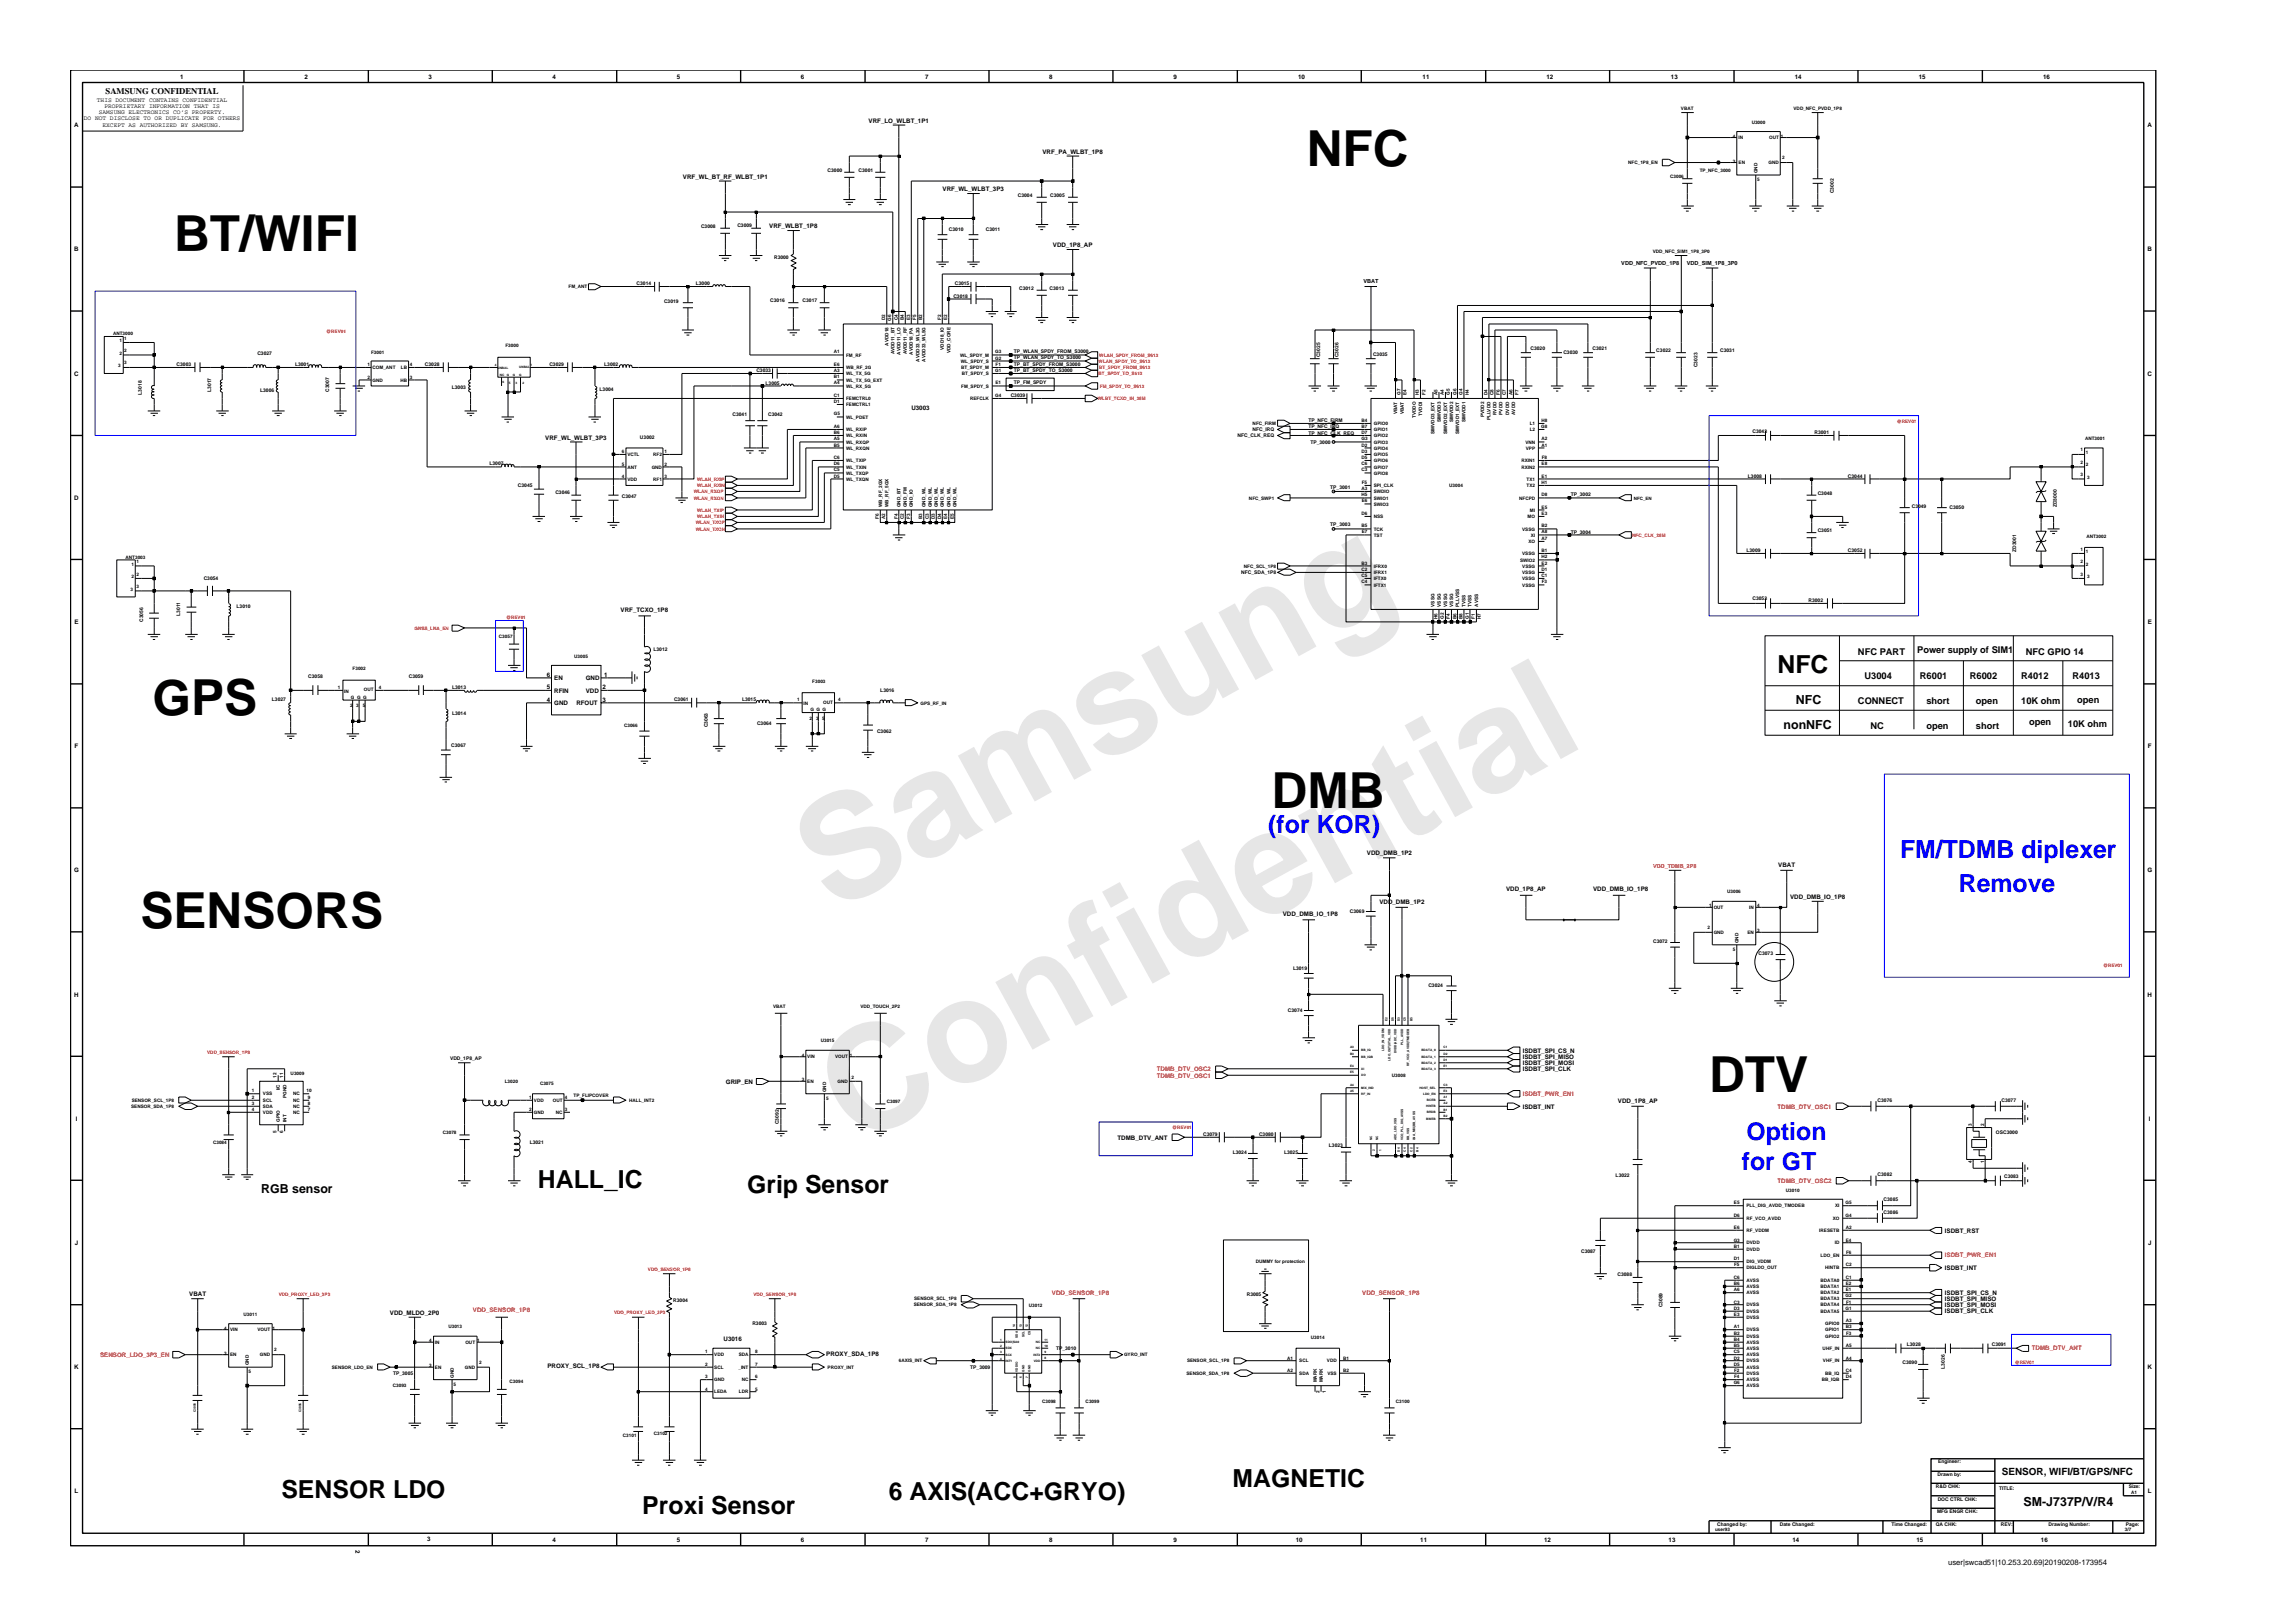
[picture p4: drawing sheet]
<svg xmlns="http://www.w3.org/2000/svg" width="420mm" height="297mm" viewBox="0 0 420 297" stroke-linecap="round" stroke-linejoin="round" font-family="sans-serif">
<defs><g id="words">
<g font-size="26.5" fill="#e6e6e6">
<text x="152.3" y="167.1" transform="rotate(-29 152.3 167.1)">Samsung</text>
<text x="156.6" y="209.9" transform="rotate(-29 156.6 209.9)">Confidential</text>
</g>
<g font-size="9.1">
<text x="239.2" y="30.3">NFC</text>
<text x="31.9" y="46">BT/WIFI</text>
<text x="27.9" y="130.8">GPS</text>
<text x="232.8" y="147.9">DMB</text>
<text x="25.7" y="169.8">SENSORS</text>
<text x="312.9" y="199.9">DTV</text>
</g>
<g font-size="4.5">
<text x="325.4" y="123.2">NFC</text>
<text x="98.5" y="217.5">HALL_IC</text>
<text x="136.8" y="218.4">Grip Sensor</text>
<text x="51.5" y="274.1">SENSOR LDO</text>
<text x="162.7" y="274.6">6 AXIS(ACC+GRYO)</text>
<text x="225.7" y="272.2">MAGNETIC</text>
<text x="117.6" y="277.1">Proxi Sensor</text>
</g>
<g font-size="4.5" fill="#00f">
<text x="232.2" y="152.4">(for KOR)</text>
<text x="347.9" y="157">FM/TDMB diplexer</text>
<text x="358.6" y="163.3">Remove</text>
<text x="319.7" y="208.7">Option</text>
<text x="318.9" y="214.2">for GT</text>
</g>
<g font-size="2.3">
<text x="328.8" y="128.9">NFC</text>
<text x="326.5" y="133.5">nonNFC</text>
<text x="47.8" y="218.4">RGB sensor</text>
<text x="370.5" y="275.6">SM-J737P/V/R4</text>
</g>
<text font-size="1.8" x="366.5" y="269.9">SENSOR, WIFI/BT/GPS/NFC</text>
<g font-size="1.7">
<text x="340.1" y="119.8">NFC PART</text>
<text x="351" y="119.5">Power supply of SIM1</text>
<text x="370.9" y="119.8">NFC GPIO 14</text>
<text x="341.3" y="124.3">U3004</text>
<text x="351.5" y="124.3">R6001</text>
<text x="360.6" y="124.3">R6002</text>
<text x="370" y="124.3">R4012</text>
<text x="379.4" y="124.3">R4013</text>
<text x="340.1" y="128.9">CONNECT</text>
<text x="352.7" y="128.9">short</text>
<text x="361.7" y="128.9">open</text>
<text x="370" y="128.9">10K ohm</text>
<text x="380.3" y="128.6">open</text>
<text x="342.4" y="133.5">NC</text>
<text x="352.7" y="133.5">open</text>
<text x="361.7" y="133.5">short</text>
<text x="371.5" y="132.6">open</text>
<text x="378.6" y="133.1">10K ohm</text>
</g>
<text font-size="1.6" x="19.3" y="17.2">SAMSUNG CONFIDENTIAL</text>
<text font-size="1.4" x="356.7" y="286.5">user|swcad51|10.253.20.69|20190208-173954</text>
<g font-size="1.1">
<text x="33" y="14.4">1</text>
<text x="55.8" y="14.4">2</text>
<text x="78.5" y="14.4">3</text>
<text x="101.2" y="14.4">4</text>
<text x="123.9" y="14.4">5</text>
<text x="146.6" y="14.4">6</text>
<text x="169.4" y="14.4">7</text>
<text x="192.1" y="14.4">8</text>
<text x="214.9" y="14.4">9</text>
<text x="237.7" y="14.4">10</text>
<text x="260.4" y="14.4">11</text>
<text x="283.1" y="14.4">12</text>
<text x="305.9" y="14.4">13</text>
<text x="328.6" y="14.4">14</text>
<text x="351.3" y="14.4">15</text>
<text x="374.1" y="14.4">16</text>
<text x="13.6" y="23.3">A</text>
<text x="15.4" y="22">DO NOT DISCLOSE TO OR DUPLICATE FOR OTHERS</text>
<text x="17.7" y="18.6">THIS DOCUMENT CONTAINS CONFIDENTIAL</text>
<text x="18.1" y="20.9">SAMSUNG ELECTRONICS CO’S PROPERTY.</text>
<text x="18.8" y="23.2">EXCEPT AS AUTHORIZED BY SAMSUNG.</text>
<text x="19.1" y="19.7">PROPRIETARY INFORMATION THAT IS</text>
<text x="159" y="22.5">VRF_LO_WLBT_1P1</text>
<text x="393.2" y="23.3">A</text>
<text x="190.9" y="28.1">VRF_PA_WLBT_1P8</text>
<text x="125" y="32.7">VRF_WL_BT_RF_WLBT_1P1</text>
<text x="172.6" y="35">VRF_WL_WLBT_3P3</text>
<text x="140.8" y="41.8">VRF_WLBT_1P8</text>
<text x="13.6" y="46">B</text>
<text x="192.8" y="45.2">VDD_1P8_AP</text>
<text x="393.2" y="46">B</text>
<text x="13.6" y="68.8">C</text>
<text x="393.2" y="68.8">C</text>
<text x="166.9" y="75">U3003</text>
<text x="99.8" y="80.5">VRF_WL_WLBT_3P3</text>
<text x="13.6" y="91.5">D</text>
<text x="113.6" y="111.9">VRF_TCXO_1P8</text>
<text x="13.6" y="114.1">E</text>
<text x="393.2" y="114.1">E</text>
<text x="100.1" y="123.9">6</text>
<text x="101.5" y="124.5">EN</text>
<text x="107.2" y="124.5">GND</text>
<text x="110.6" y="123.9">1</text>
<text x="100.1" y="128.5">4</text>
<text x="100.1" y="126.2">5</text>
<text x="101.5" y="129.1">GND</text>
<text x="101.5" y="126.8">RFIN</text>
<text x="105.5" y="129.1">RFOUT</text>
<text x="107.2" y="126.8">VDD</text>
<text x="110.3" y="126.2">2</text>
<text x="110.3" y="128.5">3</text>
<text x="13.7" y="136.9">F</text>
<text x="393.2" y="136.9">F</text>
<text x="13.6" y="159.6">G</text>
<text x="250.2" y="156.4">VDD_DMB_1P2</text>
<text x="325.6" y="158.6">VBAT</text>
<text x="393.1" y="159.6">G</text>
<text x="234.9" y="167.7">VDD_DMB_IO_1P8</text>
<text x="252.5" y="165.5">VDD_DMB_1P2</text>
<text x="275.7" y="163.1">VDD_1P8_AP</text>
<text x="291.7" y="163.1">VDD_DMB_IO_1P8</text>
<text x="327.7" y="164.5">VDD_DMB_IO_1P8</text>
<text x="13.6" y="182.4">H</text>
<text x="393.2" y="182.4">H</text>
<text x="278.8" y="192.6">ISDBT_SPI_CS_N</text>
<text x="278.8" y="194.9">ISDBT_SPI_MOSI</text>
<text x="278.8" y="193.8">ISDBT_SPI_MISO</text>
<text x="278.8" y="196">ISDBT_SPI_CLK</text>
<text x="132.9" y="198.3">GRIP_EN</text>
<text x="278.8" y="202.9">ISDBT_INT</text>
<text x="296.2" y="201.8">VDD_1P8_AP</text>
<text x="13.9" y="205.1">I</text>
<text x="204.6" y="208.6">TDMB_DTV_ANT</text>
<text x="393.4" y="205.1">I</text>
<text x="13.7" y="227.9">J</text>
<text x="356.1" y="225.6">ISDBT_RST</text>
<text x="393.3" y="227.9">J</text>
<text x="356.1" y="232.4">ISDBT_INT</text>
<text x="34.6" y="237.3">VBAT</text>
<text x="356.1" y="239.2">ISDBT_SPI_MOSI</text>
<text x="356.1" y="237">ISDBT_SPI_CS_N</text>
<text x="356.1" y="238.1">ISDBT_SPI_MISO</text>
<text x="71.4" y="240.6">VDD_MLDO_2P0</text>
<text x="132.5" y="245.4">U3016</text>
<text x="356.1" y="240.4">ISDBT_SPI_CLK</text>
<text x="13.6" y="250.5">K</text>
<text x="100.2" y="250.3">PROXY_SCL_1P8</text>
<text x="151.3" y="248.1">PROXY_SDA_1P8</text>
<text x="393.2" y="250.5">K</text>
<text x="13.7" y="273.2">L</text>
<text x="393.2" y="273.2">L</text>
<text x="65.1" y="283.8" transform="rotate(90 65.1 283.8)">2</text>
<text x="78.2" y="282">3</text>
<text x="101.2" y="282.1">4</text>
<text x="123.9" y="282.1">5</text>
<text x="146.6" y="282.1">6</text>
<text x="169.4" y="282.1">7</text>
<text x="192.1" y="282.1">8</text>
<text x="214.9" y="282.1">9</text>
<text x="237.2" y="282.1">10</text>
<text x="260" y="282.1">11</text>
<text x="282.7" y="282.1">12</text>
<text x="305.5" y="282.1">13</text>
<text x="328.2" y="282.1">14</text>
<text x="350.9" y="282.1">15</text>
<text x="373.6" y="282.1">16</text>
</g>
<g font-size="1.1" fill="#f00">
<text x="211.8" y="196">TDMB_DTV_OSC2</text>
<text x="211.8" y="197.2">TDMB_DTV_OSC1</text>
<text x="278.8" y="200.6">ISDBT_PWR_EN1</text>
<text x="325.4" y="202.9">TDMB_DTV_OSC1</text>
<text x="325.4" y="216.5">TDMB_DTV_OSC2</text>
<text x="356.1" y="230.1">ISDBT_PWR_EN1</text>
<text x="192.6" y="237">VDD_SENSOR_1P8</text>
<text x="249.4" y="237">VDD_SENSOR_1P8</text>
<text x="86.6" y="240.1">VDD_SENSOR_1P8</text>
<text x="18.3" y="248.3">SENSOR_LDO_3P3_EN</text>
<text x="372" y="247.2">TDMB_DTV_ANT</text>
</g>
<g font-size="1">
<text x="249.6" y="51.7">VBAT</text>
<text x="296.8" y="48.6">VDD_NFC_PVDD_1P8</text>
<text x="308.8" y="48.6">VDD_SIM_1P8_3P0</text>
</g>
<text font-size="1" fill="#f00" x="302.7" y="158.8">VDD_TDMB_2P8</text>
<g font-size=".9">
<text x="307.7" y="20.1">VBAT</text>
<text x="320.7" y="22.6">U3000</text>
<text x="328.4" y="20.1">VDD_NFC_PVDD_1P8</text>
<text x="317.2" y="25.2">4</text>
<text x="317.2" y="29.7">3</text>
<text x="318.3" y="25.5">IN</text>
<text x="323.9" y="25.5">OUT</text>
<text x="326" y="25.2">1</text>
<text x="326.3" y="29.2">2</text>
<text x="151.5" y="31.4">C3000</text>
<text x="157.2" y="31.4">C3001</text>
<text x="298.1" y="30.1">NFC_1P8_EN</text>
<text x="305.8" y="32.5">C3006</text>
<text x="311.2" y="31.5">TP_NFC_3000</text>
<text x="318.3" y="30.1">EN</text>
<text x="321.7" y="33.2">5</text>
<text x="321.7" y="31.7" transform="rotate(-90 321.7 31.7)">GND</text>
<text x="323.8" y="30.1">GND</text>
<text x="335.7" y="35.4" transform="rotate(-90 335.7 35.4)">C3002</text>
<text x="128.3" y="41.7">C3008</text>
<text x="135" y="41.5">C3009</text>
<text x="186.3" y="36">C3004</text>
<text x="192.3" y="36">C3005</text>
<text x="141.7" y="47.4">R3000</text>
<text x="173.7" y="42.2">C3010</text>
<text x="180.5" y="42.2">C3011</text>
<text x="302.6" y="46.2">VDD_NFC_SIM1_1P8_3P0</text>
<text x="104.1" y="52.7">FM_ANT</text>
<text x="116.5" y="52.2">C3014</text>
<text x="127.4" y="52.2">L3000</text>
<text x="174.8" y="52.2">C3015</text>
<text x="186.6" y="53">C3012</text>
<text x="192.2" y="53">C3013</text>
<text x="121.6" y="55.4">C3019</text>
<text x="141" y="55.3">C3016</text>
<text x="146.9" y="55.3">C3017</text>
<text x="162.1" y="58.7" transform="rotate(-90 162.1 58.7)">D2</text>
<text x="163.2" y="58.7" transform="rotate(-90 163.2 58.7)">G6</text>
<text x="164.4" y="58.7" transform="rotate(-90 164.4 58.7)">C4</text>
<text x="165.5" y="58.7" transform="rotate(-90 165.5 58.7)">B4</text>
<text x="166.6" y="58.6" transform="rotate(-90 166.6 58.6)">E3</text>
<text x="167.7" y="58.6" transform="rotate(-90 167.7 58.6)">F5</text>
<text x="168.8" y="58.7" transform="rotate(-90 168.8 58.7)">B2</text>
<text x="172.3" y="58.6" transform="rotate(-90 172.3 58.6)">F2</text>
<text x="173.4" y="58.6" transform="rotate(-90 173.4 58.6)">E2</text>
<text x="174.5" y="54.5">C3018</text>
<text x="20.7" y="61.3">ANT3000</text>
<text x="21.9" y="62.6">1</text>
<text x="21.9" y="64.9">2</text>
<text x="22.7" y="62.2">1</text>
<text x="22.7" y="64.4">2</text>
<text x="47.1" y="65">C3027</text>
<text x="67.9" y="64.7">F3001</text>
<text x="92.5" y="63.6">F3000</text>
<text x="152.7" y="64.7">A1</text>
<text x="154.9" y="65.3">FM_RF</text>
<text x="162.7" y="63.2" transform="rotate(-90 162.7 63.2)">AVDD18</text>
<text x="163.8" y="64.9" transform="rotate(-90 163.8 64.9)">AVDD11_BT</text>
<text x="164.9" y="64.9" transform="rotate(-90 164.9 64.9)">AVDD11_LO</text>
<text x="166" y="64.9" transform="rotate(-90 166 64.9)">AVDD11_RF</text>
<text x="167.1" y="64.9" transform="rotate(-90 167.1 64.9)">AVDD18_PA</text>
<text x="172.8" y="64" transform="rotate(-90 172.8 64)">VDD18_IO</text>
<text x="174" y="64.6" transform="rotate(-90 174 64.6)">VDD_CORE</text>
<text x="175.8" y="65.3">WL_SPDY_M</text>
<text x="182.2" y="65.9">G2</text>
<text x="182.2" y="64.7">G3</text>
<text x="185.6" y="65.7">TP_WLAN_SPDY_TO_S3000</text>
<text x="185.6" y="64.6">TP_WLAN_SPDY_FROM_S3000</text>
<text x="241.7" y="65.4" transform="rotate(-90 241.7 65.4)">C3025</text>
<text x="245.1" y="65.4" transform="rotate(-90 245.1 65.4)">C3026</text>
<text x="251.4" y="65.2">C3035</text>
<text x="280.2" y="64.1">C3020</text>
<text x="286.2" y="64.7">C3030</text>
<text x="291.5" y="64.1">C3021</text>
<text x="303.2" y="64.4">C3022</text>
<text x="314.9" y="64.4">C3031</text>
<text x="21.6" y="67.2">3</text>
<text x="22.7" y="66.7">3</text>
<text x="32.3" y="66.9">C3003</text>
<text x="38.7" y="71.7" transform="rotate(-90 38.7 71.7)">L3017</text>
<text x="47.6" y="71.8">L3006</text>
<text x="54" y="66.9">L3001</text>
<text x="60.2" y="71.7" transform="rotate(-90 60.2 71.7)">C3007</text>
<text x="67.3" y="67">1</text>
<text x="67.3" y="69.3">2</text>
<text x="68.2" y="67.6">COM_ANT</text>
<text x="68.2" y="69.9">GND</text>
<text x="73.3" y="69.9">HB</text>
<text x="73.4" y="67.6">LB</text>
<text x="75.1" y="69.3">3</text>
<text x="75.1" y="67">4</text>
<text x="77.8" y="66.9">C3028</text>
<text x="82.7" y="71.2">L3003</text>
<text x="100.6" y="66.9">C3029</text>
<text x="109.8" y="71.5">L3004</text>
<text x="110.6" y="66.9">L3002</text>
<text x="138.5" y="68.1">C3033</text>
<text x="140.2" y="70.4">L3005</text>
<text x="152.7" y="69.3">B1</text>
<text x="152.7" y="68.1">A3</text>
<text x="152.7" y="70.4">A4</text>
<text x="152.7" y="67">E6</text>
<text x="154.9" y="69.9">WL_TX_5G_EXT</text>
<text x="154.9" y="68.7">WL_TX_5G</text>
<text x="154.9" y="71">WL_RX_5G</text>
<text x="154.9" y="67.6">WB_RF_2G</text>
<text x="168.3" y="66.2" transform="rotate(-90 168.3 66.2)">AVDD33_WL2G</text>
<text x="169.4" y="66.2" transform="rotate(-90 169.4 66.2)">AVDD33_WL5G</text>
<text x="175.9" y="66.4">WL_SPDY_S</text>
<text x="175.9" y="67.6">BT_SPDY_M</text>
<text x="176" y="71">FM_SPDY_S</text>
<text x="176.1" y="68.7">BT_SPDY_S</text>
<text x="182.2" y="68.1">G1</text>
<text x="182.2" y="70.4">E1</text>
<text x="182.3" y="67">F1</text>
<text x="185.6" y="68">TP_BT_SPDY_TO_S3000</text>
<text x="185.6" y="66.9">TP_BT_SPDY_FROM_S3000</text>
<text x="185.6" y="70.3">TP_FM_SPDY</text>
<text x="310.8" y="67.2" transform="rotate(-90 310.8 67.2)">C3023</text>
<text x="26" y="72.2" transform="rotate(-90 26 72.2)">L3018</text>
<text x="134.1" y="76.1">C3041</text>
<text x="140.6" y="76.1">C3042</text>
<text x="152.6" y="76">G5</text>
<text x="152.7" y="73.8">D1</text>
<text x="152.7" y="72.6">C1</text>
<text x="154.9" y="74.3">FEMCTRL1</text>
<text x="154.9" y="73.2">FEMCTRL0</text>
<text x="154.9" y="76.6">WL_PDET</text>
<text x="177.6" y="73.2">REFCLK</text>
<text x="182.2" y="72.6">G4</text>
<text x="185" y="72.7">C3039</text>
<text x="229.3" y="77.8">NFC_FIRM</text>
<text x="239.6" y="77.2">TP_NFC_FIRM</text>
<text x="249.3" y="77.2">B4</text>
<text x="251.5" y="77.8">GPIO0</text>
<text x="255.8" y="75.8" transform="rotate(-90 255.8 75.8)">VBAT</text>
<text x="256.4" y="72.3" transform="rotate(-90 256.4 72.3)">G7</text>
<text x="257" y="75.8" transform="rotate(-90 257 75.8)">VBAT</text>
<text x="257.5" y="72.3" transform="rotate(-90 257.5 72.3)">E4</text>
<text x="259.2" y="76.5" transform="rotate(-90 259.2 76.5)">TVDDO</text>
<text x="259.8" y="72.3" transform="rotate(-90 259.8 72.3)">H3</text>
<text x="260.4" y="76.1" transform="rotate(-90 260.4 76.1)">TVDDI</text>
<text x="261" y="72.2" transform="rotate(-90 261 72.2)">F2</text>
<text x="263.2" y="72.3" transform="rotate(-90 263.2 72.3)">A5</text>
<text x="263.8" y="77.3" transform="rotate(-90 263.8 77.3)">SIMVDD3</text>
<text x="264.3" y="72.3" transform="rotate(-90 264.3 72.3)">A4</text>
<text x="265.4" y="72.3" transform="rotate(-90 265.4 72.3)">G5</text>
<text x="266" y="77.3" transform="rotate(-90 266 77.3)">SIMVDD2</text>
<text x="266.6" y="72.3" transform="rotate(-90 266.6 72.3)">G6</text>
<text x="267.7" y="72.3" transform="rotate(-90 267.7 72.3)">G4</text>
<text x="268.3" y="77.3" transform="rotate(-90 268.3 77.3)">SIMVDD1</text>
<text x="268.9" y="72.3" transform="rotate(-90 268.9 72.3)">H4</text>
<text x="271.7" y="76.4" transform="rotate(-90 271.7 76.4)">PVDD2</text>
<text x="272.3" y="72.3" transform="rotate(-90 272.3 72.3)">D4</text>
<text x="272.9" y="76.9" transform="rotate(-90 272.9 76.9)">PLLVDD</text>
<text x="273.4" y="72.3" transform="rotate(-90 273.4 72.3)">C8</text>
<text x="274" y="75.9" transform="rotate(-90 274 75.9)">RVDD</text>
<text x="274.6" y="72.2" transform="rotate(-90 274.6 72.2)">F6</text>
<text x="275.1" y="75.9" transform="rotate(-90 275.1 75.9)">PVDD</text>
<text x="275.7" y="72.3" transform="rotate(-90 275.7 72.3)">C7</text>
<text x="276.3" y="75.9" transform="rotate(-90 276.3 75.9)">DVDD</text>
<text x="276.9" y="72.3" transform="rotate(-90 276.9 72.3)">A6</text>
<text x="277.4" y="75.9" transform="rotate(-90 277.4 75.9)">AVDD</text>
<text x="278" y="72.2" transform="rotate(-90 278 72.2)">F7</text>
<text x="280.1" y="77.8">L1</text>
<text x="282.2" y="77.2">H8</text>
<text x="113.9" y="82.9">6</text>
<text x="114.9" y="83.5">VCTL</text>
<text x="117.2" y="80.4">U3002</text>
<text x="119.6" y="83.5">RF2</text>
<text x="121.6" y="82.9">1</text>
<text x="152.7" y="84">C6</text>
<text x="152.7" y="78.3">A6</text>
<text x="152.7" y="80.6">A5</text>
<text x="152.7" y="81.8">B5</text>
<text x="152.7" y="79.5">B6</text>
<text x="154.9" y="78.9">WL_RXIP</text>
<text x="154.9" y="81.2">WL_RXQP</text>
<text x="154.9" y="82.3">WL_RXQN</text>
<text x="154.9" y="80">WL_RXIN</text>
<text x="226.6" y="80">NFC_CLK_REQ</text>
<text x="229.3" y="78.9">NFC_IRQ</text>
<text x="239.6" y="79.5">TP_NFC_CLK_REQ</text>
<text x="239.6" y="78.3">TP_NFC_IRQ</text>
<text x="239.9" y="81.2">TP_3000</text>
<text x="249.2" y="80.6">G3</text>
<text x="249.3" y="81.8">D2</text>
<text x="249.3" y="82.9">D3</text>
<text x="249.3" y="84">D5</text>
<text x="249.3" y="79.5">D7</text>
<text x="249.3" y="78.3">B7</text>
<text x="251.5" y="82.3">GPIO4</text>
<text x="251.5" y="83.5">GPIO5</text>
<text x="251.5" y="81.2">GPIO3</text>
<text x="251.5" y="80">GPIO2</text>
<text x="251.5" y="78.9">GPIO1</text>
<text x="262.7" y="79.4" transform="rotate(-90 262.7 79.4)">SIMVDD3_EXT</text>
<text x="264.9" y="79.4" transform="rotate(-90 264.9 79.4)">SIMVDD2_EXT</text>
<text x="267.1" y="79.4" transform="rotate(-90 267.1 79.4)">SIMVDD1_EXT</text>
<text x="279.3" y="81.2">VNN</text>
<text x="279.3" y="82.3">VPP</text>
<text x="280.1" y="78.9">L2</text>
<text x="282.2" y="78.3">G8</text>
<text x="282.2" y="81.8">A1</text>
<text x="282.2" y="80.6">A2</text>
<text x="282.2" y="84">F8</text>
<text x="320.8" y="79.2">C3043</text>
<text x="332.2" y="79.4">R3001</text>
<text x="380.9" y="82.6">1</text>
<text x="381.7" y="80.5">ANT3001</text>
<text x="381.8" y="83.1">1</text>
<text x="89.6" y="85.1">L3007</text>
<text x="94.8" y="89.2">C3045</text>
<text x="113.9" y="85.2">5</text>
<text x="113.9" y="87.5">4</text>
<text x="114.9" y="85.8">ANT</text>
<text x="114.9" y="88">VDD</text>
<text x="119.3" y="85.8">GND</text>
<text x="119.6" y="88">RF1</text>
<text x="121.6" y="85.2">2</text>
<text x="121.6" y="87.5">3</text>
<text x="152.7" y="87.5">D5</text>
<text x="152.7" y="85.2">D6</text>
<text x="152.7" y="86.3">C5</text>
<text x="154.9" y="88">WL_TXQN</text>
<text x="154.9" y="85.8">WL_TXIN</text>
<text x="154.9" y="86.9">WL_TXQP</text>
<text x="154.9" y="84.6">WL_TXIP</text>
<text x="243.5" y="89.4">TP_3001</text>
<text x="249.3" y="86.3">C3</text>
<text x="249.3" y="89.7">A3</text>
<text x="249.3" y="85.2">C6</text>
<text x="249.3" y="88.6">F5</text>
<text x="251.5" y="86.9">GPIO8</text>
<text x="251.5" y="84.6">GPIO6</text>
<text x="251.5" y="85.8">GPIO7</text>
<text x="251.5" y="89.2">SPI_CLK</text>
<text x="265.3" y="89.2">U3004</text>
<text x="278.5" y="85.8">RXIN2</text>
<text x="278.5" y="84.6">RXIN1</text>
<text x="279.5" y="89.2">TX2</text>
<text x="279.5" y="88">TX1</text>
<text x="282.2" y="88.6">H1</text>
<text x="282.2" y="85.2">E8</text>
<text x="282.2" y="87.5">E1</text>
<text x="320" y="87.4">L3008</text>
<text x="338.3" y="87.4">C3044</text>
<text x="380.9" y="87.2">3</text>
<text x="380.9" y="84.9">2</text>
<text x="381.8" y="85.3">2</text>
<text x="382.1" y="87.6">3</text>
<text x="101.7" y="90.4">C3046</text>
<text x="113.9" y="91.2">C3047</text>
<text x="160.9" y="95" transform="rotate(-90 160.9 95)">F6</text>
<text x="161.5" y="92.8" transform="rotate(-90 161.5 92.8)">WB_RF_2GX</text>
<text x="162.1" y="95.1" transform="rotate(-90 162.1 95.1)">A2</text>
<text x="162.7" y="92.8" transform="rotate(-90 162.7 92.8)">WB_RF_5GX</text>
<text x="164.4" y="95" transform="rotate(-90 164.4 95)">F4</text>
<text x="164.9" y="92.8" transform="rotate(-90 164.9 92.8)">GND_BT</text>
<text x="165.5" y="95.1" transform="rotate(-90 165.5 95.1)">C2</text>
<text x="166" y="92.8" transform="rotate(-90 166 92.8)">GND_FM</text>
<text x="166.6" y="95" transform="rotate(-90 166.6 95)">F3</text>
<text x="167.1" y="92.8" transform="rotate(-90 167.1 92.8)">GND_IO</text>
<text x="168.8" y="95.1" transform="rotate(-90 168.8 95.1)">B3</text>
<text x="169.4" y="92.8" transform="rotate(-90 169.4 92.8)">GND_WL</text>
<text x="170" y="95.1" transform="rotate(-90 170 95.1)">C3</text>
<text x="170.6" y="92.8" transform="rotate(-90 170.6 92.8)">GND_WL</text>
<text x="171.1" y="95.1" transform="rotate(-90 171.1 95.1)">D3</text>
<text x="171.7" y="92.8" transform="rotate(-90 171.7 92.8)">GND_WL</text>
<text x="172.3" y="95.1" transform="rotate(-90 172.3 95.1)">D4</text>
<text x="172.8" y="92.8" transform="rotate(-90 172.8 92.8)">GND_WL</text>
<text x="173.4" y="95" transform="rotate(-90 173.4 95)">E4</text>
<text x="174" y="92.8" transform="rotate(-90 174 92.8)">GND_WL</text>
<text x="174.6" y="95" transform="rotate(-90 174.6 95)">E5</text>
<text x="175.1" y="92.8" transform="rotate(-90 175.1 92.8)">GND_WL</text>
<text x="228.7" y="91.4">NFC_SWP1</text>
<text x="249.3" y="90.8">H5</text>
<text x="249.3" y="94.2">D6</text>
<text x="249.3" y="91.9">E6</text>
<text x="251.5" y="90.3">SWDIO</text>
<text x="251.5" y="91.4">SWIO1</text>
<text x="251.5" y="92.5">SWIO3</text>
<text x="251.5" y="94.8">NSS</text>
<text x="278.1" y="91.4">NFCPD</text>
<text x="279.7" y="94.8">MO</text>
<text x="280.1" y="93.6">MI</text>
<text x="282.2" y="90.8">D8</text>
<text x="282.2" y="93.1">E5</text>
<text x="282.2" y="94.2">E3</text>
<text x="287.6" y="90.9">TP_3002</text>
<text x="332.8" y="90.5">C3048</text>
<text x="350" y="92.9">C3049</text>
<text x="356.9" y="93.1">C3050</text>
<text x="376.6" y="92.8" transform="rotate(-90 376.6 92.8)">ZD3000</text>
<text x="243.5" y="96.3">TP_3003</text>
<text x="249.3" y="96.5">B5</text>
<text x="249.3" y="97.6">E7</text>
<text x="251.5" y="98.2">TST</text>
<text x="251.5" y="97.1">TCK</text>
<text x="278.7" y="101.6">VSSG</text>
<text x="278.7" y="97.1">VSSG</text>
<text x="279.8" y="99.4">XO</text>
<text x="280.2" y="98.2">XI</text>
<text x="282.2" y="98.8">A7</text>
<text x="282.2" y="97.6">A8</text>
<text x="282.2" y="101.1">B1</text>
<text x="282.2" y="96.5">B2</text>
<text x="287.6" y="97.6">TP_3004</text>
<text x="319.7" y="101">L3009</text>
<text x="332.8" y="97.3">C3051</text>
<text x="338.3" y="101">C3052</text>
<text x="369.1" y="101" transform="rotate(-90 369.1 101)">ZD3001</text>
<text x="380.9" y="100.8">1</text>
<text x="381.8" y="101.2">1</text>
<text x="382" y="98.5">ANT3002</text>
<text x="23" y="102.2">ANT3003</text>
<text x="24.1" y="103.5">1</text>
<text x="24.1" y="105.8">2</text>
<text x="25" y="103.1">1</text>
<text x="25" y="105.4">2</text>
<text x="25" y="107.7">3</text>
<text x="37.3" y="106.1">C3054</text>
<text x="227.2" y="105.1">NFC_SDA_1P8</text>
<text x="227.7" y="103.9">NFC_SCL_1P8</text>
<text x="249.3" y="104.5">C2</text>
<text x="249.3" y="106.8">C4</text>
<text x="249.3" y="103.4">B3</text>
<text x="249.3" y="105.6">C5</text>
<text x="251.5" y="105.1">IFRX1</text>
<text x="251.5" y="107.4">IFTX1</text>
<text x="251.5" y="103.9">IFRX0</text>
<text x="251.5" y="106.2">IFTX0</text>
<text x="278.3" y="102.8">SWIO2</text>
<text x="278.7" y="105.1">VSSG</text>
<text x="278.7" y="106.2">VSSG</text>
<text x="278.7" y="107.4">VSSG</text>
<text x="278.7" y="103.9">VSSG</text>
<text x="282.2" y="104.5">D1</text>
<text x="282.2" y="105.6">C1</text>
<text x="282.2" y="102.2">H2</text>
<text x="282.2" y="103.4">E2</text>
<text x="282.2" y="106.8">F3</text>
<text x="380.9" y="103.1">2</text>
<text x="380.9" y="105.4">3</text>
<text x="381.8" y="103.5">2</text>
<text x="382.1" y="105.8">3</text>
<text x="23.9" y="108.1">3</text>
<text x="26.2" y="113.8" transform="rotate(-90 26.2 113.8)">C3056</text>
<text x="33" y="112.7" transform="rotate(-90 33 112.7)">L3011</text>
<text x="43.3" y="111.3">L3010</text>
<text x="262.7" y="111" transform="rotate(-90 262.7 111)">VSSG</text>
<text x="263.2" y="113.3" transform="rotate(-90 263.2 113.3)">H6</text>
<text x="263.8" y="111" transform="rotate(-90 263.8 111)">VSSG</text>
<text x="264.3" y="113.3" transform="rotate(-90 264.3 113.3)">G2</text>
<text x="264.9" y="111" transform="rotate(-90 264.9 111)">VSSG</text>
<text x="265.4" y="113.2" transform="rotate(-90 265.4 113.2)">F4</text>
<text x="266" y="111" transform="rotate(-90 266 111)">VSSG</text>
<text x="266.6" y="113.3" transform="rotate(-90 266.6 113.3)">B6</text>
<text x="267.1" y="111" transform="rotate(-90 267.1 111)">PLLVSS</text>
<text x="267.7" y="113.3" transform="rotate(-90 267.7 113.3)">B8</text>
<text x="268.3" y="111" transform="rotate(-90 268.3 111)">TVSS</text>
<text x="268.9" y="113.3" transform="rotate(-90 268.9 113.3)">G1</text>
<text x="269.4" y="111" transform="rotate(-90 269.4 111)">TVSS</text>
<text x="270" y="113.2" transform="rotate(-90 270 113.2)">F1</text>
<text x="270.6" y="111" transform="rotate(-90 270.6 111)">AVSS</text>
<text x="271.1" y="113.3" transform="rotate(-90 271.1 113.3)">H7</text>
<text x="320.8" y="109.8">C3053</text>
<text x="331.1" y="110.1">R3002</text>
<text x="91.3" y="116.7">C3057</text>
<text x="119.6" y="119.2">L3012</text>
<text x="56.4" y="124.1">C3058</text>
<text x="64.6" y="122.7">F3002</text>
<text x="74.8" y="124.1">C3059</text>
<text x="105.1" y="120.4">U3005</text>
<text x="148.7" y="125">F3003</text>
<text x="49.8" y="128.4">L3027</text>
<text x="61.8" y="126.1">1</text>
<text x="63" y="126.8">IN</text>
<text x="64.1" y="129.5">2</text>
<text x="64.2" y="127.9">G G G</text>
<text x="65.2" y="129.5">3</text>
<text x="66.4" y="129.5">5</text>
<text x="66.6" y="126.5">OUT</text>
<text x="69.4" y="126.1">4</text>
<text x="82.8" y="130.9">L3014</text>
<text x="82.8" y="126">L3013</text>
<text x="123.4" y="128.3">C3061</text>
<text x="135.8" y="128.3">L3015</text>
<text x="145.9" y="128.4">1</text>
<text x="147.1" y="129.1">IN</text>
<text x="148.2" y="131.8">2</text>
<text x="148.4" y="130.2">G G G</text>
<text x="149.4" y="131.8">3</text>
<text x="150.5" y="131.8">5</text>
<text x="150.7" y="128.8">OUT</text>
<text x="153.5" y="128.4">4</text>
<text x="161.2" y="126.7">L3016</text>
<text x="168.5" y="128.9">GPS_RF_IN</text>
<text x="82.6" y="136.7">C3067</text>
<text x="114.3" y="133.1">C3066</text>
<text x="129.6" y="133.1" transform="rotate(-90 129.6 133.1)">C3063</text>
<text x="138.6" y="132.7">C3064</text>
<text x="160.6" y="134.1">C3062</text>
<text x="247.1" y="167.1">C3069</text>
<text x="312.9" y="166.1">1</text>
<text x="313.7" y="166.4">OUT</text>
<text x="316.2" y="163.5">U3006</text>
<text x="320.2" y="166.4">IN</text>
<text x="321.7" y="166.1">4</text>
<text x="302.6" y="172.7">C3072</text>
<text x="312.6" y="170">2</text>
<text x="313.7" y="170.9">GND</text>
<text x="318.3" y="172.7" transform="rotate(-90 318.3 172.7)">GND</text>
<text x="319.9" y="170.9">EN</text>
<text x="321.7" y="170.6">3</text>
<text x="236.7" y="177.6">L3019</text>
<text x="317.2" y="174.1">5</text>
<text x="321.9" y="174.9">C3073</text>
<text x="141.5" y="184.6">VBAT</text>
<text x="157.5" y="184.6">VDD_TOUCH_2P2</text>
<text x="235.8" y="185.3">C3074</text>
<text x="261.5" y="180.6">C3024</text>
<text x="150.3" y="190.8">U3015</text>
<text x="50.6" y="197.3" transform="rotate(-90 50.6 197.3)">12</text>
<text x="51.8" y="197.3" transform="rotate(-90 51.8 197.3)">11</text>
<text x="53.2" y="196.8">U3009</text>
<text x="82.4" y="194">VDD_1P8_AP</text>
<text x="146.8" y="193.4">4</text>
<text x="146.8" y="197.9">3</text>
<text x="147.8" y="193.7">VIN</text>
<text x="152.9" y="193.7">VOUT</text>
<text x="155.6" y="193.4">1</text>
<text x="155.9" y="197.4">2</text>
<text x="254.8" y="197.1">U3008</text>
<text x="24" y="202.8">SENSOR_SDA_1P8</text>
<text x="24.1" y="201.7">SENSOR_SCL_1P8</text>
<text x="46.1" y="201.1">2</text>
<text x="46.1" y="202.2">3</text>
<text x="46.1" y="203.4">4</text>
<text x="46.1" y="199.9">1</text>
<text x="48.1" y="201.7">SCL</text>
<text x="48.1" y="202.8">SDA</text>
<text x="48.1" y="203.9">VDD</text>
<text x="48.1" y="200.5">VSS</text>
<text x="51.2" y="199.6" transform="rotate(-90 51.2 199.6)">I/C</text>
<text x="52.4" y="200.9" transform="rotate(-90 52.4 200.9)">PGND</text>
<text x="53.7" y="203.9">NC</text>
<text x="53.7" y="202.8">NC</text>
<text x="53.7" y="201.7">NC</text>
<text x="53.7" y="200.5">NC</text>
<text x="56.1" y="199.9">10</text>
<text x="56.4" y="203.4">7</text>
<text x="56.4" y="202.2">8</text>
<text x="56.4" y="201.1">9</text>
<text x="92.4" y="198.2">L3020</text>
<text x="96.9" y="203.4">2</text>
<text x="96.9" y="201.1">1</text>
<text x="97.7" y="203.9">GND</text>
<text x="97.7" y="201.7">VDD</text>
<text x="98.9" y="198.5">C3075</text>
<text x="101.2" y="201.7">OUT</text>
<text x="101.8" y="203.9">NC</text>
<text x="103.4" y="203.4">3</text>
<text x="103.4" y="201.1">4</text>
<text x="105" y="200.7">TP_FLIPCOVER</text>
<text x="115.2" y="201.7">HALL_INT2</text>
<text x="147.8" y="198.2">EN</text>
<text x="151.2" y="199.9" transform="rotate(-90 151.2 199.9)">GND</text>
<text x="151.3" y="201.3">5</text>
<text x="153.3" y="198.2">GND</text>
<text x="162.3" y="201.9">C3097</text>
<text x="343.7" y="201.7">C3076</text>
<text x="366.4" y="201.7">C3077</text>
<text x="39" y="209.3">C3084</text>
<text x="50.6" y="207.3" transform="rotate(-90 50.6 207.3)">5</text>
<text x="51.2" y="205.3" transform="rotate(-90 51.2 205.3)">GPIO</text>
<text x="51.8" y="207.3" transform="rotate(-90 51.8 207.3)">6</text>
<text x="52.4" y="205.3" transform="rotate(-90 52.4 205.3)">INT</text>
<text x="81.1" y="207.5">C3078</text>
<text x="97" y="209.3">L3021</text>
<text x="142.6" y="205.7" transform="rotate(-90 142.6 205.7)">C3092</text>
<text x="220.3" y="207.9">C3079</text>
<text x="230.5" y="207.9">C3080</text>
<text x="243.3" y="210">L3023</text>
<text x="361" y="206.1" transform="rotate(-90 361 206.1)">3</text>
<text x="363.3" y="206.1" transform="rotate(-90 363.3 206.1)">2</text>
<text x="365.4" y="207.5">OSC3000</text>
<text x="225.7" y="211.3">L3024</text>
<text x="235.1" y="211.3">L3025</text>
<text x="295.8" y="215.4">L3022</text>
<text x="343.7" y="215.3">C3082</text>
<text x="361" y="212.9" transform="rotate(-90 361 212.9)">4</text>
<text x="363.3" y="212.9" transform="rotate(-90 363.3 212.9)">1</text>
<text x="366.9" y="215.5">C3083</text>
<text x="317.4" y="220.4">E5</text>
<text x="319.7" y="221">PLL_DIG_AVDD_TMODEB</text>
<text x="327" y="218.1">U3010</text>
<text x="336" y="221">XI</text>
<text x="337.9" y="220.4">G5</text>
<text x="344.8" y="219.9">C3085</text>
<text x="317.4" y="227.2">G3</text>
<text x="317.4" y="222.7">D6</text>
<text x="317.4" y="225">E6</text>
<text x="319.7" y="223.3">RF_VCO_AVDD</text>
<text x="319.7" y="227.8">DVDD</text>
<text x="319.7" y="225.5">RF_VDDM</text>
<text x="333.1" y="225.5">IRESETB</text>
<text x="335.5" y="223.3">XO</text>
<text x="335.9" y="227.8">ID</text>
<text x="337.9" y="222.7">G4</text>
<text x="337.9" y="225">A2</text>
<text x="337.9" y="227.2">E4</text>
<text x="344.8" y="222.2">C3086</text>
<text x="229.9" y="231.2">DUMMY for protection</text>
<text x="289.5" y="229.3">C3087</text>
<text x="296.1" y="233.5">C3088</text>
<text x="317.4" y="228.3">B1</text>
<text x="317.4" y="230.6">D1</text>
<text x="317.5" y="231.7">F5</text>
<text x="319.7" y="228.9">DVDD</text>
<text x="319.7" y="231.2">DIG_VDDM</text>
<text x="319.7" y="232.3">DIGLDO_OUT</text>
<text x="333.3" y="230">LDO_EN</text>
<text x="334.2" y="232.3">HINTB</text>
<text x="337.9" y="231.7">C2</text>
<text x="338" y="229.4">F6</text>
<text x="123.3" y="238.4">R3004</text>
<text x="167.3" y="239.1">SENSOR_SDA_1P8</text>
<text x="167.4" y="238">SENSOR_SCL_1P8</text>
<text x="188.4" y="239.3">U3012</text>
<text x="228.3" y="237.3">R3005</text>
<text x="304.3" y="239.3" transform="rotate(-90 304.3 239.3)">C3089</text>
<text x="317.4" y="236.3">A6</text>
<text x="317.4" y="235.2">B6</text>
<text x="317.4" y="238.6">C3</text>
<text x="317.4" y="234">C6</text>
<text x="317.4" y="239.7">D3</text>
<text x="319.7" y="235.7">AVSS</text>
<text x="319.7" y="239.1">DVSS</text>
<text x="319.7" y="234.6">AVSS</text>
<text x="319.7" y="236.9">AVSS</text>
<text x="333.3" y="234.6">BDATA0</text>
<text x="333.3" y="236.9">BDATA2</text>
<text x="333.3" y="235.7">BDATA1</text>
<text x="333.3" y="239.1">BDATA4</text>
<text x="333.3" y="238">BDATA3</text>
<text x="337.9" y="239.7">G1</text>
<text x="337.9" y="237.4">G2</text>
<text x="337.9" y="234">C1</text>
<text x="337.9" y="236.3">E1</text>
<text x="337.9" y="235.2">E2</text>
<text x="338" y="238.6">F1</text>
<text x="41.1" y="243.4">4</text>
<text x="42.1" y="243.7">VIN</text>
<text x="44.6" y="240.8">U3011</text>
<text x="47.1" y="243.7">VOUT</text>
<text x="49.9" y="243.4">1</text>
<text x="78.6" y="245.6">4</text>
<text x="79.6" y="246">IN</text>
<text x="82.1" y="243.1">U3013</text>
<text x="85.2" y="246">OUT</text>
<text x="87.4" y="245.6">1</text>
<text x="137.7" y="242.6">R3003</text>
<text x="240" y="245.1">U3014</text>
<text x="317.4" y="244.3">B2</text>
<text x="317.4" y="245.4">B4</text>
<text x="317.4" y="243.1">A1</text>
<text x="317.4" y="240.9">E3</text>
<text x="319.7" y="246">AVSS</text>
<text x="319.7" y="243.7">DVSS</text>
<text x="319.7" y="244.9">DVSS</text>
<text x="319.7" y="240.3">DVSS</text>
<text x="319.7" y="241.4">DVSS</text>
<text x="333.3" y="240.3">BDATA5</text>
<text x="334.2" y="243.7">GPIO1</text>
<text x="334.2" y="242.6">GPIO0</text>
<text x="334.2" y="244.9">GPIO2</text>
<text x="337.9" y="243.1">B3</text>
<text x="337.9" y="242">A3</text>
<text x="338" y="244.3">F3</text>
<text x="41.1" y="247.9">3</text>
<text x="42.1" y="248.2">EN</text>
<text x="45.5" y="251.4">5</text>
<text x="45.6" y="249.9" transform="rotate(-90 45.6 249.9)">GND</text>
<text x="47.6" y="248.2">GND</text>
<text x="50.2" y="247.3">2</text>
<text x="60.8" y="250.5">SENSOR_LDO_EN</text>
<text x="72" y="251.7">TP_3005</text>
<text x="78.6" y="250.2">3</text>
<text x="79.6" y="250.5">EN</text>
<text x="85.1" y="250.5">GND</text>
<text x="87.7" y="249.6">2</text>
<text x="129.1" y="247.7">1</text>
<text x="129.1" y="249.9">2</text>
<text x="130.8" y="248.2">VDD</text>
<text x="130.8" y="250.5">SCL</text>
<text x="135.2" y="250.5">_INT</text>
<text x="135.2" y="248.2">SDA</text>
<text x="138.2" y="249.9">7</text>
<text x="138.2" y="247.7">8</text>
<text x="151.5" y="250.5">PROXY_INT</text>
<text x="164.6" y="249.3">6AXIS_INT</text>
<text x="177.6" y="250.6">TP_3009</text>
<text x="193.3" y="247">TP_3010</text>
<text x="205.8" y="248.2">GYRO_INT</text>
<text x="217.2" y="251.6">SENSOR_SDA_1P8</text>
<text x="217.3" y="249.3">SENSOR_SCL_1P8</text>
<text x="235.6" y="248.8">A1</text>
<text x="235.6" y="251">A2</text>
<text x="237.9" y="249.3">SCL</text>
<text x="237.9" y="251.6">SDA</text>
<text x="242.9" y="249.3">VDD</text>
<text x="243" y="251.6">VSS</text>
<text x="245.9" y="248.8">B1</text>
<text x="245.9" y="251">B2</text>
<text x="317.4" y="246.5">B5</text>
<text x="317.4" y="247.7">C5</text>
<text x="317.4" y="248.8">D2</text>
<text x="317.4" y="249.9">D5</text>
<text x="317.5" y="251">F2</text>
<text x="319.7" y="247.1">AVSS</text>
<text x="319.7" y="248.2">AVSS</text>
<text x="319.7" y="249.3">DVSS</text>
<text x="319.7" y="250.5">AVSS</text>
<text x="319.7" y="251.6">DVSS</text>
<text x="333.7" y="247.1">UHF_IN</text>
<text x="333.7" y="249.3">VHF_IN</text>
<text x="334.2" y="251.6">BB_IQ</text>
<text x="337.9" y="251">C4</text>
<text x="337.9" y="248.8">A4</text>
<text x="337.9" y="246.5">A5</text>
<text x="348.3" y="249.6">C3090</text>
<text x="349.1" y="246.4">L3028</text>
<text x="356.1" y="250.5" transform="rotate(-90 356.1 250.5)">L3026</text>
<text x="364.6" y="246.4">C3091</text>
<text x="71.9" y="253.9">C3093</text>
<text x="83" y="253.7">5</text>
<text x="83.1" y="252.2" transform="rotate(-90 83.1 252.2)">GND</text>
<text x="93.3" y="253.1">C3094</text>
<text x="129.1" y="252.2">3</text>
<text x="129.1" y="254.5">4</text>
<text x="130.8" y="252.8">GND</text>
<text x="130.8" y="255">LEDA</text>
<text x="135.3" y="255">LDR</text>
<text x="135.8" y="252.8">NC</text>
<text x="138.2" y="254.5">5</text>
<text x="138.2" y="252.2">6</text>
<text x="190.8" y="256.8">C3098</text>
<text x="198.8" y="256.8">C3099</text>
<text x="241.1" y="253" transform="rotate(-90 241.1 253)">MARK</text>
<text x="241.6" y="254.9" transform="rotate(-90 241.6 254.9)">2</text>
<text x="242.2" y="253" transform="rotate(-90 242.2 253)">MARK</text>
<text x="242.8" y="254.9" transform="rotate(-90 242.8 254.9)">1</text>
<text x="255.6" y="256.8">C3100</text>
<text x="317.4" y="253.3">G6</text>
<text x="317.5" y="252.2">F4</text>
<text x="319.7" y="252.8">AVSS</text>
<text x="319.7" y="253.9">AVSS</text>
<text x="333.5" y="252.8">BB_IQB</text>
<text x="337.9" y="252.2">D4</text>
<text x="114" y="263">C3101</text>
<text x="119.7" y="262.7">C3102</text>
<text x="354.8" y="267.8">Engineer:</text>
<text x="354.4" y="272.4">R&amp;D CHK:</text>
<text x="354.7" y="270.1">Drawn by:</text>
<text x="354.7" y="274.7">DOC CTRL CHK:</text>
<text x="366" y="272.6">TITLE:</text>
<text x="389.7" y="272.4">Size:</text>
<text x="390.2" y="273.5">A1</text>
<text x="314" y="280.3">user93</text>
<text x="314.4" y="279.3">Changed by:</text>
<text x="325.9" y="279.3">Date Changed:</text>
<text x="346.3" y="279.3">Time Changed:</text>
<text x="354.4" y="279.3">QA CHK:</text>
<text x="354.6" y="277">MFG ENGR CHK:</text>
<text x="366.3" y="279.3">REV:</text>
<text x="375.1" y="279.3">Drawing Number:</text>
<text x="389" y="280.3">3/7</text>
<text x="389.2" y="279.3">Page:</text>
</g>
<g font-size=".9" fill="#f00">
<text x="59.7" y="61">@REV01</text>
<text x="201.3" y="65.3">WLAN_SPDY_FROM_S612</text>
<text x="201.1" y="68.7">BT_SPDY_TO_S612</text>
<text x="201.1" y="66.4">WLAN_SPDY_TO_S612</text>
<text x="201.2" y="67.6">BT_SPDY_FROM_S612</text>
<text x="201.4" y="71">FM_SPDY_TO_S612</text>
<text x="201" y="73.2">WLBT_TCXO_IN_26M</text>
<text x="347.3" y="77.5">@REV01</text>
<text x="127.6" y="88">WLAN_RXIP</text>
<text x="127.6" y="89.2">WLAN_RXIN</text>
<text x="127" y="90.3">WLAN_RXQP</text>
<text x="127" y="91.4">WLAN_RXQN</text>
<text x="127.4" y="95.9">WLAN_TXQP</text>
<text x="127.6" y="93.6">WLAN_TXIP</text>
<text x="127.6" y="94.8">WLAN_TXIN</text>
<text x="127.4" y="97.1">WLAN_TXQN</text>
<text x="298.8" y="98.2">NFC_CLK_26M</text>
<text x="92.7" y="113.2">@REV01</text>
<text x="75.9" y="115.2">GNSS_LNA_EN</text>
<text x="385" y="176.9">@REV01</text>
<text x="37.9" y="192.9">VDD_SENSOR_1P8</text>
<text x="214.6" y="206.7">@REV01</text>
<text x="118.6" y="232.6">VDD_SENSOR_1P8</text>
<text x="51" y="237.2">VDD_PROXY_LED_3P3</text>
<text x="137.9" y="237.2">VDD_SENSOR_1P8</text>
<text x="112.4" y="240.5">VDD_PROXY_LED_3P3</text>
<text x="368.9" y="249.6">@REV01</text>
</g>
<text font-size=".8" x="299.1" y="91.4">NFC_EN</text>
<g font-size=".6">
<text x="90.6" y="66.9">4</text>
<text x="91.1" y="67.5">UNBAL</text>
<text x="91.5" y="68.8">NC</text>
<text x="92" y="70.1">6</text>
<text x="92.8" y="68.9">G</text>
<text x="93.2" y="70.2">5</text>
<text x="93.9" y="68.9">G</text>
<text x="94.4" y="70.2">3</text>
<text x="95.1" y="67.4">UNBAL</text>
<text x="95.1" y="68.9">G</text>
<text x="95.7" y="70.2">2</text>
<text x="97.1" y="67">1</text>
<text x="247.2" y="191.8">A3</text>
<text x="254" y="186.9" transform="rotate(-90 254 186.9)">E2</text>
<text x="255.2" y="186.9" transform="rotate(-90 255.2 186.9)">D5</text>
<text x="256.3" y="186.9" transform="rotate(-90 256.3 186.9)">D3</text>
<text x="256.9" y="191.2" transform="rotate(-90 256.9 191.2)">PLL_AVDD</text>
<text x="257.4" y="186.9" transform="rotate(-90 257.4 186.9)">C5</text>
<text x="258.6" y="186.9" transform="rotate(-90 258.6 186.9)">B5</text>
<text x="264.3" y="191.8">C1</text>
<text x="247.2" y="193">B3</text>
<text x="247.2" y="195.3">E4</text>
<text x="247.2" y="196.4">E5</text>
<text x="249.2" y="192.4">BB_IQ</text>
<text x="249.2" y="195.8">XI</text>
<text x="249.2" y="197">XO</text>
<text x="249.2" y="193.6">BB_IQB</text>
<text x="253.4" y="192.3" transform="rotate(-90 253.4 192.3)">LDO_IN_VDDM</text>
<text x="254.6" y="194.1" transform="rotate(-90 254.6 194.1)">LDO_OUT|XTAL_VDD</text>
<text x="255.7" y="192.8" transform="rotate(-90 255.7 192.8)">DVDD|ADC_VDD</text>
<text x="258" y="195.1" transform="rotate(-90 258 195.1)">RF_VCO_AVDD|TMODEB</text>
<text x="260.2" y="194.7">BDATA_2</text>
<text x="260.2" y="193.6">BDATA_1</text>
<text x="260.2" y="195.8">BDATA_3</text>
<text x="260.2" y="192.4">BDATA_0</text>
<text x="264.3" y="194.1">D1</text>
<text x="264.3" y="193">D2</text>
<text x="264.3" y="195.3">E1</text>
<text x="247.2" y="198.7">A4</text>
<text x="247.2" y="199.8">A5</text>
<text x="249.2" y="199.3">MIX_IND</text>
<text x="249.2" y="200.4">RF_IN</text>
<text x="259.8" y="199.3">HOST_SEL</text>
<text x="260.5" y="200.4">LDO_EN</text>
<text x="261.1" y="202.7">HINTB</text>
<text x="261.2" y="203.8">BRDB</text>
<text x="261.2" y="201.6">BCEB</text>
<text x="264.3" y="201">A1</text>
<text x="264.3" y="202.1">A2</text>
<text x="264.3" y="203.3">B1</text>
<text x="264.3" y="198.7">C3</text>
<text x="264.3" y="199.8">E3</text>
<text x="251.2" y="208.7" transform="rotate(-90 251.2 208.7)">NC</text>
<text x="252.3" y="208.7" transform="rotate(-90 252.3 208.7)">NC</text>
<text x="255.7" y="208.7" transform="rotate(-90 255.7 208.7)">ADC_LDO_VSS</text>
<text x="256.9" y="208.7" transform="rotate(-90 256.9 208.7)">VCO_PLL_DIG_AVSS</text>
<text x="258" y="208.7" transform="rotate(-90 258 208.7)">BB_VSS</text>
<text x="259.1" y="208.7" transform="rotate(-90 259.1 208.7)">LNA_MIX|BB_AVSS</text>
<text x="261.1" y="205">BWEB</text>
<text x="264.3" y="204.4">B2</text>
<text x="251.7" y="210.6" transform="rotate(-90 251.7 210.6)">2</text>
<text x="252.9" y="210.6" transform="rotate(-90 252.9 210.6)">1</text>
<text x="256.3" y="210.8" transform="rotate(-90 256.3 210.8)">D4</text>
<text x="257.4" y="210.8" transform="rotate(-90 257.4 210.8)">C4</text>
<text x="258.6" y="210.8" transform="rotate(-90 258.6 210.8)">C2</text>
<text x="259.7" y="210.8" transform="rotate(-90 259.7 210.8)">B4</text>
<text x="183.1" y="245.4">1</text>
<text x="184.1" y="245.9">SDO|SA0</text>
<text x="185.9" y="242.9" transform="rotate(-90 185.9 242.9)">14</text>
<text x="186.3" y="244.8" transform="rotate(-90 186.3 244.8)">SDA</text>
<text x="187.1" y="242.9" transform="rotate(-90 187.1 242.9)">13</text>
<text x="187.5" y="244.8" transform="rotate(-90 187.5 244.8)">SCL</text>
<text x="188.2" y="242.9" transform="rotate(-90 188.2 242.9)">12</text>
<text x="188.6" y="244.4" transform="rotate(-90 188.6 244.4)">CS</text>
<text x="189.6" y="245.9">NC</text>
<text x="191.2" y="245.4">11</text>
<text x="183.1" y="246.6">2</text>
<text x="183.1" y="247.7">3</text>
<text x="183.1" y="248.9">4</text>
<text x="184.1" y="247">SDX</text>
<text x="184.1" y="248.1">SCX</text>
<text x="184.1" y="249.2">INT1</text>
<text x="186.3" y="251.1" transform="rotate(-90 186.3 251.1)">VDDIO</text>
<text x="187.5" y="251.1" transform="rotate(-90 187.5 251.1)">GND</text>
<text x="188.6" y="251.1" transform="rotate(-90 188.6 251.1)">GND</text>
<text x="189.2" y="248.1">INT2</text>
<text x="189.3" y="249.2">VDD</text>
<text x="189.6" y="247">NC</text>
<text x="191.2" y="246.5">10</text>
<text x="191.2" y="248.8">8</text>
<text x="191.2" y="247.7">9</text>
<text x="186" y="252.1" transform="rotate(-90 186 252.1)">5</text>
<text x="187.1" y="252.1" transform="rotate(-90 187.1 252.1)">6</text>
<text x="188.3" y="252.1" transform="rotate(-90 188.3 252.1)">7</text>
<text x="35.9" y="258.4" transform="rotate(-90 35.9 258.4)">C3095</text>
<text x="55.2" y="258.4" transform="rotate(-90 55.2 258.4)">C3096</text>
</g>
</g></defs>
<g fill="none" stroke="#000" stroke-width=".18">
<path d="M44.5 15.6v8.4h-29.4M131.6 33.1h2.3M132.5 38.6h.5v.5h-.5zM132.8 33.1v8.7M132.8 38.8h30.6v20.5M138.2 38.6h.4v.5h-.4zM138.5 38.8v3M154.4 36.5h2.2M154.6 31.5h1.8M154.6 32.5h1.8M154.8 37h1.4M155.2 37.5h.5"/>
<path d="M155.5 32.5v4M160.1 36.5h2.2M160.2 31.5h1.9M160.2 32.5h1.9M160.5 37h1.3M160.9 28.4h.5v.4h-.5zM160.9 37.5h.5M161.2 28.6v2.9M161.2 32.5v4M163.4 22.9h2.3M164.4 28.4h.4v.4h-.4zM164.5 28.6h-9v2.9"/>
<path d="M164.5 22.9v36.4M168.9 39.7h.5v.5h-.5zM169.1 40v19.3M172.3 39.7h.5v.5h-.5zM172.5 40v3M177.1 35.4h2.3M178 39.7h.4v.5h-.4zM178.2 35.4v7.6M178.2 40h-10.2v19.3M189.8 37h1.8M189.8 36.1h1.8M190.5 32.9h.5v.5h-.5z"/>
<path d="M190.7 33.1v3M190.7 37v4.1M195.3 28.6h2.3M195.5 37h1.8M195.5 36.1h1.8M196.2 32.9h.4v.5h-.4zM196.4 28.6v7.5M196.4 37v4.1M196.4 33.1h-29.6v26.2M304.3 29.2h1.2l1.1 .5-1.1 .6h-1.2zM306.6 29.7h11.4M307.8 37.7h2.3"/>
<path d="M307.8 20.6h2.3M308 32.7h1.8M308 33.6h1.8M308.2 38.1h1.4M308.7 24.9h.5v.5h-.5zM308.7 38.6h.5M308.9 20.6v12.1M308.9 33.6v4.1M308.9 25.2h9.1M314.4 29.5h.4v.5h-.4zM318 24.1h7.9v7.9h-7.9zM320.3 37.7h2.2"/>
<path d="M320.8 38.1h1.3M321.2 38.6h.4M321.4 32v5.7M325.9 25.2h6.9M325.9 29.7h2.3v8M327.1 37.7h2.3M327.5 38.1h1.4M328 38.6h.5M331.7 37.7h2.2M331.7 20.6h2.2M331.9 32.7h1.8M331.9 33.6h1.8"/>
<path d="M332.1 38.1h1.4M332.5 24.9h.5v.5h-.5zM332.5 38.6h.5M332.8 20.6v12.1M332.8 33.6v4.1M107.7 51.9h1.2l1.1 .5-1.1 .6h-1.2zM110 52.4h9.8M119.8 51.6v1.8M120.7 51.6v1.8M125 55.4h1.9M125 56.3h1.9M125.7 52.3h.5v.4h-.5z"/>
<path d="M125.9 52.4v3M125.9 56.3v4.1M131 52.4l-.1-.2-.1-.1-.2 .1-.1 .2h-9.8M131.1 52.4l.1-.2 .2-.1 .1 .1 .1 .2M131.6 46.8h2.3M131.7 52.4l.1-.2 .2-.1 .1 .1 .1 .2M131.9 41.8h1.7M131.9 42.7h1.7M132.1 47.3h1.4M132.3 52.4l.1-.2 .1-.1 .2 .1 .1 .2M132.5 47.7h.5M132.8 42.7v4.1"/>
<path d="M132.8 52.4h4.5v12.6h17.1M137.3 46.8h2.3M137.5 41.8h1.8M137.5 42.7h1.8M137.8 47.3h1.3M138.2 47.7h.4M138.5 42.7v4.1M144.1 42.2h2.3M144.3 55.4h1.9M144.3 56.3h1.9M145.1 52.3h.4v.4h-.4zM145.2 42.2v4.3l-.4 .3 1 .5-1 .4 1 .4-1 .5 1 .5-.6 .2v6.1"/>
<path d="M145.2 56.3v4.1M145.2 52.4h17.1v6.9M150.1 55.4h1.7M150.1 56.3h1.7M150.7 52.3h.5v.4h-.5zM150.9 52.4v3M150.9 56.3v4.1M154.4 59.3h27.3v34h-27.3zM163.2 56.8h.5v.5h-.5zM163.4 57h2.3v2.3M171.4 47.9h2.3M171.7 43h1.7"/>
<path d="M171.7 43.8h1.7M171.8 48.4h1.4M172.3 48.8h.5M172.5 43.8v4.1M173.4 54.5h.5v.5h-.5zM173.7 54.7h4.1M177.1 47.9h2.3M177.3 43h1.8M177.3 43.8h1.8M177.5 48.4h1.4M177.8 51.6v1.8M177.8 53.8v1.9"/>
<path d="M177.8 52.4h-4.1v6.9M178 48.8h.4M178.2 43.8v4.1M178.7 54.7h3v2.3M178.7 51.6v1.8M178.7 53.8v1.9M178.7 52.4h6.3v4.6M180.5 57h2.3M181 57.4h1.3M181.4 57.9h.4M183.9 57h2.2M184.4 57.4h1.3"/>
<path d="M184.8 57.9h.5M189.6 41.1h2.3M189.6 58.1h2.3M189.8 53.1h1.8M189.8 54h1.8M190 41.5h1.4M190 58.6h1.4M190.5 50h.5v.4h-.5zM190.5 42h.5M190.5 59h.5M190.7 50.2v2.9M190.7 54v4.1"/>
<path d="M195.3 41.1h2.3M195.3 58.1h2.3M195.3 45.7h2.3M195.5 53.1h1.8M195.5 54h1.8M195.7 41.5h1.4M195.7 58.6h1.4M196.2 50h.4v.4h-.4zM196.2 42h.4M196.2 59h.4M196.4 45.7v7.4M196.4 54v4.1"/>
<path d="M196.4 50.2h-23.9v9.1M249.8 52.4h2.3M251 52.4v13.2M300.9 49.1h2.3M301.9 57.9h.4v.5h-.4zM302.1 58.1h-30.7v14.8M302.1 49.1v15.4M306.6 46.8h2.3M307.6 56.8h.4v.5h-.4zM307.8 57h-39.8v15.9M307.8 46.8v17.7M312.3 49.1h2.3"/>
<path d="M313.2 55.7h.4v.4h-.4zM313.5 49.1v15.4M313.5 55.9h-46.7v17M19.1 61.6h3.5v6.8h-3.5zM22.6 62.7h5.6l.1 7.9a.34 .34 0 0 0-.6 .3 .34 .34 0 0 0 .5 .3M22.6 67.3h13.1M22.6 65h5.6M27.1 75.2h2.2M27.6 75.6h1.3M28 67h.4v.4h-.4zM28 64.7h.4v.5h-.4zM28 76.1h.4"/>
<path d="M28.2 71.3h-.3l-.1 .2 .1 .2h.3M28.3 71.7a.35 .35 0 0 0-.6 .3 .35 .35 0 0 0 .6 .3 .34 .34 0 0 0-.6 .3 .34 .34 0 0 0 .5 .3v2.3M35.7 66.3v1.8M36.6 67.3h9.8M36.6 66.3v1.8M39.6 75.2h2.3M40 75.6h1.4M40.5 67h.4v.4h-.4zM40.5 76.1h.4M40.7 71.2l-.3 .1-.1 .2 .1 .2h.3v3.5M40.7 70.1h-.3l-.1 .2 .1 .2h.3M40.7 70.7h-.3l-.1 .2 .1 .2h.3"/>
<path d="M40.7 69.6h-.3l-.1 .2 .1 .2h.3M40.7 67.3v2.2M46.4 67.2a.34 .34 0 0 1 .3-.5 .34 .34 0 0 1 .3 .6M47 67.2a.34 .34 0 0 1 .3-.5 .34 .34 0 0 1 .3 .6M47.6 67.2a.34 .34 0 0 1 .3-.5 .34 .34 0 0 1 .3 .6M48.2 67.2v-.3l.2-.1 .2 .1v.3M48.6 67.3h8M49.8 75.2h2.3M50.2 75.6h1.4M50.7 67h.5v.4h-.5zM50.7 76.1h.5M50.9 71.2l-.2 .1-.1 .2 .1 .2h.2v3.5"/>
<path d="M50.9 70.1h-.2l-.1 .2 .1 .2h.2M50.9 70.7h-.2l-.1 .2 .1 .2h.2M50.9 69.6h-.2l-.1 .2 .1 .2h.2M50.9 67.3v2.2M57.2 67.2a.34 .34 0 0 0-.4-.5 .34 .34 0 0 0-.2 .6M57.7 67.2a.34 .34 0 0 0-.3-.5 .34 .34 0 0 0-.2 .6M57.8 67.2l.1-.3 .1-.1 .2 .1 .1 .3M58.9 67.2a.34 .34 0 0 0-.4-.5 .34 .34 0 0 0-.2 .6M58.9 67.3h9M61.2 75.2h2.3M61.4 71.1h1.8M61.4 70.2h1.8"/>
<path d="M61.6 75.6h1.3M62.1 67h.4v.4h-.4zM62.1 76.1h.4M62.3 67.3v2.9M62.3 71.1v4.1M64.6 70.6h2.2M65.1 71.1h1.3M65.5 71.6h.4M67.9 66.1h6.9v4.5h-6.9zM67.9 69.5h-2.2v1.1M74.8 69.5h3.4v16h13.6M74.8 67.3h6.4"/>
<path d="M81.2 66.3v1.8M82.1 67.3h9M82.1 66.3v1.8M85 75.2h2.3M85.5 75.6h1.3M86 67h.4v.4h-.4zM86 76.1h.4M86.1 70.7l-.2 .1-.1 .2 .1 .2h.2M86.1 70.1l-.2 .1-.1 .2 .1 .2h.2M86.1 69.6h-.2l-.1 .2 .1 .2h.2M86.1 71.2l-.2 .1-.1 .2 .1 .2h.2v3.5M86.1 67.3v2.2"/>
<path d="M91.1 65.4h6v3.6h-6zM91.8 69v1.6M91.8 76.3h2.3M92.3 76.7h1.4M92.8 71.6h.4v.4h-.4zM92.8 77.2h.4M93 69v7.3M93 71.7h1.1M93.9 71.6h.5v.4h-.5zM94.1 69v2.7M95.3 69v2.7h-1.2M97.1 67.3h6.8"/>
<path d="M103.9 66.3v1.8M104.8 67.3h8.6M104.8 66.3v1.8M107.7 76.3h2.3M108.2 76.7h1.4M108.7 67h.4v.4h-.4zM108.7 77.2h.4M108.9 67.3v3.3M108.9 71.2l.3 .1 .1 .2-.1 .2h-.3M108.9 70.7l.3 .1 .1 .2-.1 .2h-.3M108.9 71.8l.3 .1 .1 .2-.1 .2h-.3M108.9 72.4l.3 .1 .1 .2-.1 .2h-.3v3.4"/>
<path d="M113.4 67.2a.34 .34 0 0 1 .4-.5 .34 .34 0 0 1 .2 .6M114 67.2a.34 .34 0 0 1 .4-.5 .34 .34 0 0 1 .2 .6M114.6 67.2a.34 .34 0 0 1 .4-.5 .34 .34 0 0 1 .2 .6M115.2 67.2l.1-.3 .1-.1 .2 .1 .1 .3M115.7 67.3h38.7M124.8 60.4h2.2M125.3 60.9h1.3M125.7 61.3h.5M136.4 77.9h1.8M136.4 77h1.8M137.1 68.1h.4v.5h-.4zM137.3 68.4v8.6"/>
<path d="M137.3 77.9v4.1M138.6 77.9h1.9M138.6 77h1.9M139.3 70.4h.5v.5h-.5zM139.6 70.6v6.4M139.6 77.9v4.1M141.4 68.4h-16.6v14.8h-3.4M141.4 67.4v1.9M142.3 68.4h12.1M142.3 67.4v1.9M143 70.6h-16v17.1h-5.6M143.1 70.6v-.2l.2-.1 .2 .1v.2"/>
<path d="M143.6 70.6l.1-.2 .2-.1 .2 .1v.2M144.1 60.4h2.3M144.2 70.6l.1-.2 .2-.1 .2 .1v.2M144.6 60.9h1.3M144.8 70.6v-.2l.2-.1 .2 .1v.2h9.2M145.1 61.3h.4M149.8 60.4h2.3M150.2 60.9h1.4M150.7 61.3h.5M153.2 76.3h1.2M153.2 69.5h1.2M153.2 74h1.2"/>
<path d="M154.4 79.7h-9.2v9.1h-10.2M154.4 78.6h-10.3v9.1h-9.1M154.4 72.9h-42.1v17.7M181.7 70.6h17M181.7 67.3h17M181.7 72.9h6.3M181.7 68.4h17M181.7 66.1h17M181.7 65h17M184.2 69.2h8.8v2.3h-8.8zM184.8 70.4h.5v.5h-.5zM184.8 68.1h.5v.5h-.5z"/>
<path d="M184.8 67h.5v.4h-.5zM184.8 65.9h.5v.4h-.5zM184.8 64.7h.5v.5h-.5zM188 72v1.9M188.9 72.9h9.8M188.9 72v1.9M198.7 72.3h1.2l1.1 .6-1.1 .6h-1.2zM198.7 65l1.2-.6h1.1v1.2h-1.1zM198.7 67.3l1.2-.6h1.1v1.1h-1.1zM198.7 68.4l1.2-.6h1.1v1.1h-1.1zM198.7 70.6l1.2-.6h1.1v1.2h-1.1zM198.7 66.1l1.2-.5h1.1v1.1h-1.1z"/>
<path d="M233.9 78.6l1.2-.6h1.1v1.2h-1.1zM233.9 79.7l1.2-.5h1.1v1.1h-1.1zM233.9 76.9h1.2l1.1 .6-1.1 .5h-1.2zM236.2 79.7h14.8M236.2 78.6h14.8M236.2 77.5h14.8M239.6 70.6h2.3M239.8 65.6h1.8M239.8 66.6h1.8M240.1 71.1h1.3M240.5 71.6h.4M240.7 65.6v-5.2h18.2v12.5"/>
<path d="M240.7 66.6v4M243 70.6h2.2M243.2 65.6h1.9M243.2 66.6h1.9M243.5 71.1h1.3M243.9 79.5h.5v.5h-.5zM243.9 78.3h.5v.6h-.5zM243.9 77.2h.5v.5h-.5zM243.9 60.2h.5v.4h-.5zM243.9 71.6h.5M244.1 60.4v5.2M244.1 66.6v4"/>
<path d="M249.8 70.6h2.3M250.1 65.6h1.7M250.1 66.6h1.7M250.2 71.1h1.5M250.7 62.4h.5v.5h-.5zM250.7 71.6h.5M251 72.9h30.6v38.6h-30.6zM251 62.7h4.5v10.2M251 66.6v4M255.3 69.3h.4v.4h-.4zM255.5 69.5h1.2v3.4M258.7 69.3h.4v.4h-.4z"/>
<path d="M258.9 69.5h1.2v3.4M262.3 71.7v1.2M263.4 71.7v1.2M264.6 71.7v1.2M265.7 71.7v1.2M271.1 61.3h.6v.5h-.6zM271.4 61.6h3.4v11.3M272.3 69.3h.5v.4h-.5zM272.6 69.5h4.5v3.4M278.3 70.6h2.2M278.4 64.5h1.9M278.4 65.4h1.9"/>
<path d="M278.7 71.1h1.3M279.1 71.6h.5M279.4 64.5v-2.9h-3.4v11.3M279.4 65.4v5.2M281.6 72.9h.1M281.6 78.6h1.1M281.6 77.5h1.1M283.9 70.6h2.3M284.1 64.5h1.9M284.1 65.4h1.9M284.4 71.1h1.3M284.9 71.6h.4"/>
<path d="M285 64.5v-4.1h-11.3v12.5M285 65.4v5.2M289.6 70.6h2.3M289.9 64.5h1.7M289.9 65.4h1.7M290 71.1h1.4M290.5 71.6h.5M290.7 64.5v-5.2h-18.1v13.6M290.7 65.4v5.2M300.9 70.6h2.3M301.2 64.5h1.8M301.2 65.4h1.8"/>
<path d="M301.4 71.1h1.4M301.9 71.6h.4M302.1 65.4v5.2M306.6 70.6h2.3M306.9 64.5h1.8M306.9 65.4h1.8M307.1 71.1h1.4M307.6 71.6h.4M307.8 65.4v5.2M312.3 70.6h2.3M312.5 64.5h1.9M312.5 65.4h1.9"/>
<path d="M312.8 71.1h1.4M313.2 71.6h.4M313.5 65.4v5.2M323.2 79.7h-8.6v4.6h-33M323.2 78.9v1.7M324.1 79.7h11.6M324.1 78.9v1.7M335.7 78.9v1.7M336.7 79.7h12v13.2M336.7 78.9v1.7M91.9 85.4a.34 .34 0 0 1 .3-.5 .34 .34 0 0 1 .2 .6M92.5 85.4a.34 .34 0 0 1 .3-.5 .34 .34 0 0 1 .2 .6"/>
<path d="M93 85.4a.34 .34 0 0 1 .4-.5 .34 .34 0 0 1 .2 .6M93.6 85.4l.1-.3 .2-.1 .1 .1 .1 .3M94.1 85.5h20.5M97.5 94.5h2.3M97.7 90.5h1.9M97.7 89.5h1.9M98 94.9h1.4M98.4 85.2h.5v.4h-.5zM98.4 95.4h.5M98.7 85.5v4M98.7 90.5v4M104.4 94.5h2.2"/>
<path d="M104.4 80.9h2.2M104.6 91.6h1.8M104.6 90.6h1.8M104.8 94.9h1.3M105.3 87.5h.4v.4h-.4zM105.3 95.4h.4M105.5 80.9v9.7M105.5 91.6v2.9M105.5 87.7h9.1M111.2 95.6h2.2M111.4 91.6h1.8M111.4 90.6h1.8"/>
<path d="M111.6 96.1h1.4M112.1 82.9h.5v.4h-.5zM112.1 96.5h.5M112.3 91.6v4M112.3 83.2h2.3M114.6 82h6.8v6.8h-6.8zM121.4 85.5h3.4v5.6M123.7 91.1h2.2M124.2 91.6h1.3M124.6 92h.4M132.8 87.2h1.1l1.1 .5-1.1 .6h-1.1zM132.8 88.3h1.1l1.1 .5-1.1 .6h-1.1z"/>
<path d="M132.8 89.4h1.1l1.1 .5-1.1 .6h-1.1zM132.8 90.5h1.1l1.1 .6-1.1 .5h-1.1zM132.8 93.9h1.1l1.1 .6-1.1 .6h-1.1zM132.8 95.1h1.1l1.1 .5-1.1 .6h-1.1zM132.8 96.2h1.1l1.1 .6-1.1 .5h-1.1zM132.8 92.8h1.1l1.1 .5-1.1 .6h-1.1zM136.2 82h4.6M136.6 82.5h1.4M137.1 82.9h.4M138.9 82.5h1.4M139.3 82.9h.5M154.4 85.5h-4.6v9h-14.8"/>
<path d="M154.4 84.3h-5.7v9h-13.7M154.4 80.9h-8v9h-11.4M154.4 86.6h-3.5v9h-15.9M154.4 82h-6.9v9.1h-12.5M154.4 87.7h-2.3v9.1h-17.1M161.2 93.3v2.3h1.1M162.1 95.4h.4v.5h-.4zM162.3 95.6h11.4M162.3 93.3v2.3M163.4 97.9h2.3M163.9 98.4h1.3M164.4 95.4h.4v.5h-.4z"/>
<path d="M164.4 98.8h.4M164.5 93.3v4.6M165.5 95.4h.5v.5h-.5zM165.7 93.3v2.3M166.7 95.4h.4v.5h-.4zM166.8 93.3v2.3M168.9 95.4h.5v.5h-.5zM169.1 93.3v2.3M170.1 95.4h.4v.5h-.4zM170.3 93.3v2.3M171.2 95.4h.5v.5h-.5zM171.4 93.3v2.3"/>
<path d="M172.3 95.4h.5v.5h-.5zM172.5 93.3v2.3M173.4 95.4h.5v.5h-.5zM173.7 93.3v2.3M174.8 93.3v2.3h-1.1M233.9 91.1l1.2-.6h1.1v1.1h-1.1zM236.2 91.1h14.8M244.1 80.9h6.9M244.1 96.8h6.9M244.1 89.9h6.9M249.8 85.5h1.2M249.8 94.5h1.2"/>
<path d="M249.8 82h1.2M249.8 84.3h1.2M249.8 86.6h1.2M249.8 83.2h1.2M249.8 88.8h1.2M249.8 92.2h1.2M251 97.9h-4.6v15.9h23.9v-2.3M281.6 85.5h33v24.9h8.6M281.6 97.9h14.8M281.6 94.5h1.1M281.6 91.1h14.8M281.6 80.9h1.1"/>
<path d="M281.6 82h1.1M281.6 87.7h41.6M281.6 96.8h3.4v4.5M281.6 88.8h36.4v12.5h5.2M281.6 93.3h1.1M281.6 99.1h1.1M287.1 97.6h.5v.6h-.5zM287.1 90.9h.5v.4h-.5zM296.4 91.1l1.2-.6h1.1v1.1h-1.1zM296.4 97.9l1.2-.6h1.1v1.2h-1.1zM323.2 86.8v1.8M324.1 87.7h17.3"/>
<path d="M324.1 86.8v1.8M330.8 98.4h1.7M330.8 91.6h1.7M330.8 90.6h1.7M330.8 97.5h1.7M331.4 94.3h.5v.5h-.5zM331.4 87.5h.5v.4h-.5zM331.7 94.5h5.7v1.1M331.7 87.7v2.9M331.7 91.6v5.9M331.7 98.4v2.9M336.2 95.6h2.3"/>
<path d="M336.7 96.1h1.3M337.1 96.5h.4M341.4 86.8v1.8M342.3 87.7h13.2M342.3 86.8v1.8M347.8 93.8h1.8M347.8 92.9h1.8M348.4 87.5h.6v.4h-.6zM348.7 93.8v16.6h-13.2M354.6 93.8h1.8M354.6 92.9h1.8M355.3 87.5h.4v.4h-.4z"/>
<path d="M355.5 87.7v5.2M355.5 93.8v7.5M372.7 97.2h1.9l-.9 1.9zM372.7 88.2h1.9l-.9 1.7zM373.4 94.3h.5v.5h-.5zM373.4 85.2h.5v.4h-.5zM373.7 94.5h2.3v2.3M373.7 85.5v2.7M373.7 91.8v5.4M373.7 99.1l.9 1.8h-1.9zM373.7 89.9l.9 1.9h-1.9zM374.6 98.8l-.2 .3h-1.4l-.3 .2"/>
<path d="M374.6 89.8l-.2 .1h-1.4l-.3 .3M374.9 96.8h2.2M375.3 97.2h1.3M375.7 97.6h.5M379.2 85.2h.4v.4h-.4zM381.6 82h3.4v6.8h-3.4zM381.6 85.5h-13.6v2.2h-12.5M381.6 83.2h-2.3v4.5h2.3M21.4 102.5h3.4v6.7h-3.4zM24.8 103.6h3.4v8.6M24.8 108.1h13.2M24.8 105.9h3.4"/>
<path d="M27.1 116.1h2.2M27.3 113.1h1.8M27.3 112.2h1.8M27.6 116.5h1.3M28 107.9h.4v.5h-.4zM28 105.6h.4v.5h-.4zM28 117h.4M28.2 113.1v3M33.9 116.1h2.3M34.2 112h1.7M34.2 111.1h1.7M34.3 116.5h1.4"/>
<path d="M34.8 107.9h.5v.5h-.5zM34.8 117h.5M35 108.1v3M35 112v4.1M38 107.2v1.9M38.9 108.1h14.3v20.5M38.9 107.2v1.9M40.7 116.1h2.3M41.2 116.5h1.3M41.6 107.9h.4v.5h-.4zM41.6 117h.4M41.9 108.1v2.3"/>
<path d="M41.9 110.5l.2 .1 .1 .2-.1 .2h-.2l.2 .1 .1 .2-.1 .2h-.2M41.9 111.6l.2 .1 .1 .2-.1 .2h-.2M41.9 112.2l.2 .1 .1 .2-.1 .1-.2 .1v3.4M82.8 114.4h1.1l1.1 .5-1.1 .6h-1.1zM85 114.9h11.4v9.2h4.6M93.2 117.9h1.8M93.2 118.8h1.8M93.9 114.8h.5v.4h-.5zM94.1 114.9v3M94.1 118.8v3M116.9 112.7h2.3M118 112.7v5.7"/>
<path d="M118 118.4a.68 .68 0 0 1 .9 .1 .68 .68 0 0 1 0 1 .68 .68 0 0 1-.9 0M118 119.6a.68 .68 0 0 1 1.1 .6 .68 .68 0 0 1-1.1 .5M233.9 104.8l1.2-.6h1.1l1.1 .6-1.1 .5h-1.1zM233.9 103.1h1.2l1.1 .5-1.1 .6h-1.2zM236.2 103.6h14.8M237.3 104.8h13.7M249.8 105.9h1.2M249.8 107h1.2M261.2 116.1h2.2M261.7 116.5h1.3M262.1 113.6h.4v.5h-.4zM262.1 117h.4"/>
<path d="M262.3 111.5v4.6M263.2 113.6h.5v.5h-.5zM263.4 111.5v2.3M264.4 113.6h.4v.5h-.4zM264.6 111.5v2.3M265.5 113.6h.5v.5h-.5zM265.7 111.5v2.3M266.7 113.6h.4v.5h-.4zM266.8 111.5v2.3M267.8 113.6h.5v.5h-.5zM268 111.5v2.3M268.9 113.6h.5v.5h-.5z"/>
<path d="M269.1 111.5v2.3M281.6 101.3h3.4v1.2M281.6 103.6h1.1M281.6 105.9h1.1M281.6 107h1.1M281.6 104.8h1.1M281.6 102.5h3.4M283.9 116.1h2.3M284.4 116.5h1.3M284.9 102.2h.4v.5h-.4zM284.9 101.1h.4v.4h-.4zM284.9 117h.4"/>
<path d="M285 102.5v13.6M323.1 116.4h63.7v18.2h-63.7zM323.2 100.4v1.8M323.2 109.5v1.9M324.1 100.4v1.8M324.1 109.5v1.9M324.1 101.3h17.3M324.1 110.4h10.5M331.4 101.1h.5v.4h-.5zM334.6 109.5v1.9M335.5 109.5v1.9M336.8 116.4v18.2"/>
<path d="M341.4 100.4v1.8M342.3 101.3h25.7v2.3h13.6M342.3 100.4v1.8M348.4 101.1h.6v.4h-.6zM350.4 116.4v17.1M355.3 101.1h.4v.4h-.4zM368.6 116.4v18.2M373.4 103.4h.5v.4h-.5zM373.7 100.9v2.7M379.2 103.4h.4v.4h-.4zM381.6 100.2h3.4v6.8h-3.4zM381.6 101.3h-2.3v4.6h2.3"/>
<path d="M52.1 134.3h2.2M52.5 134.7h1.4M53 126.1h.5v.4h-.5zM53 135.2h.5M53.2 130.3l-.3 .1v.2v.2h.3M53.2 129.2h-.3v.2v.2h.3M53.2 129.7l-.3 .1v.2v.2h.3M53.2 128.6l-.3 .1v.2v.2h.3M53.2 126.4h4.1M53.2 130.8v3.5M57.3 125.4v1.8M58.2 126.4h4.6"/>
<path d="M58.2 125.4v1.8M62.8 124.5h5.9v3.6h-5.9zM63.5 134.3h2.2M63.9 134.7h1.3M64.4 131.8h.4v.4h-.4zM64.4 135.2h.4M64.6 128.1v6.2M64.6 132h1.1M65.5 131.8h.4v.4h-.4zM65.7 128.1v3.9M66.8 128.1v3.9h-1.1M68.7 126.4h8"/>
<path d="M76.7 125.4v1.8M77.5 126.4h7.6v.2l.2 .1 .2-.1v-.2M77.5 125.4v1.8M80.7 138.1h1.8M80.7 137.3h1.8M81.4 126.1h.4v.4h-.4zM81.7 126.4v3.3M81.7 132v5.3M81.7 138.1v4.2M81.7 130.3l.2 .1 .1 .2-.1 .2h-.2M81.7 129.8l.2 .1 .1 .2-.1 .2h-.2M81.7 130.9l.2 .1 .1 .2-.1 .2h-.2"/>
<path d="M81.7 131.5l.2 .1 .1 .2-.1 .1-.2 .1M85.7 126.4v.2l.2 .1 .2-.1v-.2M86.2 126.4v.2l.2 .1 .2-.1v-.2M86.8 126.4v.2l.2 .1 .2-.1v-.2M87.3 126.4h13.7M93 121.8h2.3M93.4 122.2h1.4M93.9 122.7h.5M95.3 136.6h2.2M95.7 137h1.4M96.1 137.4h.5M101 128.6h-4.6v8"/>
<path d="M110 128.6v-6.8h-9v9h9v-2.2h16.6M110 126.4h8M110 124.1h5.7M110 121.8v.1M115.7 122.9v2.3M116.2 123.4v1.3M116.6 123.8v.5M116.9 138.8h2.3M117.1 134.7h1.8M117.1 133.8h1.8M117.3 139.3h1.4M117.7 126.1h.5v.4h-.5z"/>
<path d="M117.7 139.7h.5M118 134.7v4.1M118 121.8a.68 .68 0 0 1 .9 .1 .68 .68 0 0 1 0 .9 .68 .68 0 0 1-.9 .1v10.9M118 120.7a.68 .68 0 0 1 .9 .1 .68 .68 0 0 1 0 .9 .68 .68 0 0 1-.9 .1M126.6 127.7v1.8M127.6 128.6h10.9M127.6 127.7v1.8M130.5 136.6h2.3M130.7 132.4h1.8M130.7 131.5h1.8M130.9 137h1.4M131.4 128.4h.5v.4h-.5z"/>
<path d="M131.4 137.4h.5M131.6 128.6v2.9M131.6 132.4v4.2M138.5 128.6v-.3l.2-.1 .2 .1v.3M139 128.6a.34 .34 0 0 1 .3-.5 .34 .34 0 0 1 .3 .6M139.6 128.6a.34 .34 0 0 1 .3-.5 .34 .34 0 0 1 .3 .6M140.2 128.6a.34 .34 0 0 1 .3-.5 .34 .34 0 0 1 .3 .6M140.8 128.6h6.1M141.9 136.6h2.2M142.1 132.4h1.8M142.1 131.5h1.8M142.3 137h1.3"/>
<path d="M142.8 128.4h.4v.4h-.4zM142.8 137.4h.4M143 128.6v2.9M143 132.4v4.2M146.9 126.8h5.9v3.6h-5.9zM147.5 136.6h2.3M148 137h1.4M148.5 134.1h.4v.4h-.4zM148.5 137.4h.4M148.7 130.4v6.2M148.7 134.3h1.1M149.6 134.1h.5v.4h-.5z"/>
<path d="M149.8 130.4v3.9M150.9 130.4v3.9h-1.1M157.8 137.7h2.3M158 132.7h1.8M158 133.6h1.8M158.2 138.1h1.4M158.7 128.4h.4v.4h-.4zM158.7 138.6h.4M158.9 128.6v4.1M158.9 133.6v4.1M161.7 128.6a.34 .34 0 0 0-.3-.5 .34 .34 0 0 0-.3 .6l-8.3-.1M162.3 128.6a.34 .34 0 0 0-.3-.5 .34 .34 0 0 0-.3 .6"/>
<path d="M162.4 128.6v-.3l.2-.1 .2 .1v.3M163.4 128.6a.34 .34 0 0 0-.3-.5 .34 .34 0 0 0-.3 .6M163.4 128.6h2.3M165.7 128h1.1l1.2 .6-1.2 .5h-1.1zM323.1 125.5h63.7M323.1 130h63.7M336.8 120.9h50M359.5 120.9v13.7M377.7 120.9v13.7M80.5 142.3h2.3M81 142.7h1.3M81.4 143.1h.4"/>
<path d="M253.2 157h2.3M254.4 157v30.6M305.5 159.3h2.3M306.6 159.3v13.2M325.9 159.3h2.3M327.1 159.3v6.8h-1.2M238.5 168.3h2.2M238.7 179h1.8M238.7 178.2h1.8M239.6 168.3v9.9M239.6 179v5.9M249.8 172.9h2.3"/>
<path d="M250.1 166.8h1.7M250.1 167.7h1.7M250.2 173.3h1.5M250.7 173.8h.5M251 167.7v5.2M254.1 163.6h.5v.4h-.5zM254.4 163.9h-3.4v2.9M255.5 166.1h2.3M256.4 178.3h.4v.5h-.4zM256.7 166.1v21.5M257.5 178.3h.5v.5h-.5zM257.8 178.6v9"/>
<path d="M278.3 163.9h2.2M279.4 163.9v4.4h6.8M295.3 163.9h2.3M296.4 163.9v4.4h-8M305.8 172.5h1.8M305.8 173.3h1.8M306.5 165.9h.4v.4h-.4zM306.6 166.1h6.9M306.6 173.3v7.6M313.5 165h7.9v7.9h-7.9zM313.5 170.6h-3.4v5.7h7.9M317.8 176.1h.4v.5h-.4z"/>
<path d="M318 172.9v8M321.4 166.1h4.5M325.1 174.7h1.8M325.1 175.6h1.8M325.8 165.9h.4v.4h-.4zM325.9 166.1v8.6M325.9 175.6v7.6M331.7 165h2.2M332.8 165v5.6h-11.4M40.7 193.4h2.3M41.9 193.4v14.3M45 199.9h.5v.5h-.5z"/>
<path d="M47.5 197.9h8v8h-8zM47.5 197.9h.1M50.9 196.8v1.1M52.1 197.9v-2.3h-6.8v19.4M83.9 194.5h2.2M85 194.5v13.2M138.5 197.4h1.1l1.2 .5-1.2 .6h-1.1zM140.8 197.9h6.7M141.9 185.4h2.2M142.8 193.2h.4v.4h-.4zM143 185.4v16.6M143 193.4h4.5"/>
<path d="M147.5 192.2h8v8h-8zM155.5 197.9h2.3v8M155.5 193.4h5.7M160.1 185.4h2.2M160.9 193.2h.5v.4h-.5zM161.2 185.4v16.6M222.5 195.1h1.1l1.2 .5-1.2 .6h-1.1zM222.5 196.2h1.1l1.2 .6-1.2 .6h-1.1zM224.8 195.6h23.9M224.8 196.8h23.9M238.5 189.9h2.2M238.7 184.9h1.8"/>
<path d="M238.7 185.9h1.8M238.9 190.4h1.3M239.4 181.8h.4v.4h-.4zM239.4 190.9h.4M239.6 182h13.6v5.6M239.6 185.9v4M247.5 193.4h1.2M247.5 192.2h1.2M248.7 187.6h14.7v21.7h-14.7zM248.7 199.1h-2.3v10.9M263.4 194.5h12.6M263.4 193.4h12.6"/>
<path d="M263.4 199.1h2.3v17M263.4 187.6v.1M263.4 192.2h12.6M263.4 195.6h12.6M264.6 186.5h2.2M264.8 181.3h1.9M264.8 180.5h1.9M265 187h1.4M265.5 187.5h.5M265.7 180.5v-1.9h-10.2v9M265.7 181.3v5.2M276 193.4l1.1-.6h1.2v1.1h-1.2z"/>
<path d="M276 194.5l1.1-.6h1.2v1.2h-1.2zM276 192.2l1.1-.6h1.2v1.2h-1.2zM276 195.6l1.1-.5h1.2v1.1h-1.2zM305.5 180.9h2.3M305.9 181.3h1.4M306.5 181.8h.4M316.9 180.9h2.3M317.3 181.3h1.4M317.8 181.8h.4M324.8 183.2h2.3M325.2 183.6h1.4M325.8 184.1h.4"/>
<path d="M32.7 202.5l1.2-.6h1.1l1.2 .6-1.2 .6h-1.1zM32.7 200.8h1.2l1.1 .6-1.1 .5h-1.2zM35 201.4h12.5M36.2 202.5h11.3M40.7 215h2.3M40.9 208.6h1.9M40.9 207.7h1.9M41.2 215.4h1.3M41.6 203.4h.4v.4h-.4zM41.6 215.8h.4M41.9 208.6v6.4M41.9 203.6h5.6"/>
<path d="M44.2 215h2.2M44.6 215.4h1.3M45 215.8h.5M45.3 200.2h2.2M50.9 205.9v1.1M52.1 205.9v1.1M55.5 200.2h1.1M55.5 201.4h1.1M55.5 202.5h1.1M55.5 203.6h1.1M83.9 216.1h2.2M84.1 208.6h1.9"/>
<path d="M84.1 207.7h1.9M84.4 216.5h1.3M84.8 201.1h.5v.4h-.5zM84.8 217h.5M85 201.4h3.4a.68 .68 0 0 0 .6 1 .68 .68 0 0 0 .6-1M85 208.6v7.5M89.6 201.3a.68 .68 0 0 0 .5 1.1 .68 .68 0 0 0 .6-1M90.7 201.3a.68 .68 0 0 0 .5 1.1 .68 .68 0 0 0 .6-1 .68 .68 0 0 0 .6 1 .68 .68 0 0 0 .6-1h4.5M93 216.1h2.3M93.4 216.5h1.4M93.9 217h.5M94.1 210.5a.68 .68 0 0 1 .9 .1 .68 .68 0 0 1 0 .9 .68 .68 0 0 1-.9 0v4.6"/>
<path d="M94.1 207.1a.68 .68 0 0 1 .9 .1 .68 .68 0 0 1 0 .9 .68 .68 0 0 1-.9 0M94.1 209.4a.68 .68 0 0 1 .9 .1 .68 .68 0 0 1 0 .9 .68 .68 0 0 1-.9 0M94.2 208.2a.68 .68 0 0 1 1 .7 .68 .68 0 0 1-1.1 .4M97.5 200.2h5.8v4.6h-5.8zM97.5 203.6h-3.4v3.4M103.3 201.4h9M103.3 203.6h1.1M106.4 201.1h.5v.4h-.5zM112.3 200.8h1.1l1.2 .6-1.2 .5h-1.1zM141.9 207h2.2M142.1 202h1.8M142.1 202.9h1.8"/>
<path d="M142.3 207.5h1.3M142.8 207.9h.4M143 202.9v4.1M149.8 205.9h2.3M150.2 206.4h1.4M150.7 206.8h.5M150.9 200.2v5.7M156.6 205.9h2.3M157.1 206.4h1.4M157.5 206.8h.5M160.1 207h2.2M160.2 202h1.9"/>
<path d="M160.2 202.9h1.9M160.5 207.5h1.3M160.9 207.9h.5M161.2 202.9v4.1M214.6 207.5h1.1l1.2 .6-1.2 .6h-1.1zM216.9 208.1h6.3M223.2 207.2v1.9M224.2 208.1h9.3M224.2 207.2v1.9M228.2 216.1h2.3M228.5 212h1.8M228.5 211.1h1.8"/>
<path d="M228.6 216.5h1.5M229.2 207.9h.4v.5h-.4zM229.2 217h.4M229.4 208.1v3M229.4 212v4.1M233.5 207.2v1.9M234.4 208.1h4.1M234.4 207.2v1.9M237.3 216.1h2.3M237.5 212h1.9M237.5 211.1h1.9M237.8 216.5h1.3"/>
<path d="M238.2 207.9h.5v.5h-.5zM238.2 217h.5M238.5 208.1v3M238.5 212v4.1M245.2 216.1h2.3M245.5 210h1.9M245.5 210.8h1.9M245.7 216.5h1.4M246.2 217h.5M246.4 210.8v5.3M248.7 200.2h-6.8v7.9h-3.4M251 209.3v2.2h14.7"/>
<path d="M251.8 211.4h.5v.4h-.5zM252.1 209.3v2.2M255.3 211.4h.4v.4h-.4zM255.5 209.3v2.2M256.4 211.4h.4v.4h-.4zM256.7 209.3v2.2M257.5 211.4h.5v.4h-.5zM257.8 209.3v2.2M258.7 211.4h.4v.4h-.4zM258.9 209.3v2.2M263.4 200.2h12.6M263.4 201.4h1.2"/>
<path d="M263.4 202.5h12.6M263.4 203.6h1.2M263.4 204.8h2.3M264.6 216.1h2.2M265 216.5h1.4M265.5 211.4h.5v.4h-.5zM265.5 204.5h.5v.5h-.5zM265.5 217h.5M276 201.9h1.1l1.2 .6-1.2 .6h-1.1zM276 200.2l1.1-.6h1.2v1.2h-1.2zM298.7 202.5h2.2M298.9 212.2h1.8"/>
<path d="M298.9 213.1h1.8M299.8 202.5v9.7M299.8 213.1v20.7M336.2 201.9h1.2l1.1 .6-1.1 .6h-1.2zM336.2 215.5h1.2l1.1 .6-1.1 .6h-1.2zM337.3 219.5h.1M337.4 219.5h-18.2v36.4h18.2v-3.4M337.4 219.5v33M338.5 216.1h4M338.5 202.5h4M342.5 201.5v1.9M342.5 215.2v1.8"/>
<path d="M343.5 216.1h21.8M343.5 202.5h21.8M343.5 201.5v1.9M343.5 215.2v1.8M343.7 219.7v1.8M344.6 219.7v1.8M349.6 202.2h.5v.5h-.5zM349.8 202.5v18.2h-5.2M350.7 215.8h.5v.6h-.5zM351 216.1v6.9h-6.4M360 206.4h4.6v5.8h-4.6zM361 208.6h2.7v1.4h-2.7z"/>
<path d="M361 202.2h.4v.5h-.4zM361.2 202.5v4.5h1.1v1.1M361.2 210.4h2.2M361.2 208.1h2.2M361.2 212.2v1.6h9.1M362.3 210.4v1.1h1.1v4.6M363.3 215.8h.4v.6h-.4zM365.3 201.5v1.9M365.3 215.2v1.8M366.2 216.1h4.1M366.2 202.5h4.1M366.2 201.5v1.9"/>
<path d="M366.2 215.2v1.8M370.3 204.8h-6.9v1.6M370.3 201.4v4.5M370.3 212.7v4.5M370.7 201.8v1.3M370.7 204.1v1.3M370.7 213.1v1.4M370.7 215.4v1.4M371.2 202.2v.5M371.2 204.5v.5M371.2 213.6v.5M371.2 215.8v.6"/>
<path d="M35 237.7h2.3M36.2 237.7v17.7M54.3 237.7h2.3M55.5 237.7v17.7M121.4 233.1h2.3M122.6 233.1v4.3l.4 .3-1 .4 1 .5-1 .4 1 .6-1 .4 .6 .2v20.9M140.8 237.7h2.2M141.9 237.7v4.3l.4 .3-.9 .4 .9 .4-.9 .5 .9 .4-.9 .5 .5 .2v5.5M176 238.8l1.1-.5h1.1l1.2 .5-1.2 .6h-1.1zM176 237.1h1.1l1.1 .6-1.1 .6h-1.1zM178.2 237.7h9.1v5.7M179.4 238.8h6.7v4.6"/>
<path d="M196.4 237.7h2.3M197.6 237.7v20M224 226.9h15.6v16.8h-15.6zM230.5 233.1h2.3M230.9 232.7h1.4M231.4 232.3h.5M231.6 233.1v3.2l-.4 .3 .9 .4-.9 .4 .9 .5-.9 .5 .9 .4-.5 .2v3.3M253.2 237.7h2.3M254.4 237.7v20M291.9 233.1h2.3M292.1 227h1.8M292.1 228h1.8"/>
<path d="M292.3 233.6h1.4M292.7 234h.5M293 228v5.1M298.7 238.8h2.2M298.9 233.8h1.8M298.9 234.7h1.8M299.2 239.3h1.3M299.6 230.7h.4v.4h-.4zM299.6 225h.4v.4h-.4zM299.6 239.7h.4M299.8 225.2h19.4M299.8 230.9h19.4"/>
<path d="M299.8 234.7v4.1M305.8 239.3h1.8M305.8 238.4h1.8M306.5 231.8h.4v.5h-.4zM306.5 228.4h.4v.4h-.4zM306.5 227.3h.4v.4h-.4zM306.6 239.3v5.2M306.6 227.4h12.6M306.6 232h12.6M306.6 228.6h12.6M315.5 239.7h.4v.5h-.4zM315.5 238.6h.4v.4h-.4z"/>
<path d="M315.5 236.3h.4v.5h-.4zM315.5 235.2h.4v.5h-.4zM315.8 235.4h3.4M315.8 236.6h3.4M315.8 238.8h3.4M315.8 240h3.4M319.2 220.7h-12.6v17.7M319.2 223h-26.2v4M319.2 234.3h-3.4v30.7M337.4 237.7h15.9M337.4 227.4h3.3v33.1h-24.9M337.4 220.7h6.3"/>
<path d="M337.4 223h6.3M337.4 225.2h15.9M337.4 229.7h15.9M337.4 232h15.9M337.4 234.3h3.3M337.4 235.4h3.3M337.4 236.6h15.9M337.4 238.8h15.9M337.4 240h15.9M340.5 235.2h.5v.5h-.5zM340.5 234h.5v.5h-.5zM343.7 222v1.8"/>
<path d="M344.6 222v1.8M353.3 237.7l1.1-.6h1.1v1.2h-1.1zM353.3 225.2l1.1-.6h1.1v1.1h-1.1zM353.3 238.8l1.1-.5h1.1v1.1h-1.1zM353.3 236.6l1.1-.6h1.1v1.1h-1.1zM353.3 240l1.1-.6h1.1v1.2h-1.1zM353.3 229.7l1.1-.6h1.1v1.2h-1.1zM353.3 231.4h1.1l1.1 .6-1.1 .6h-1.1zM31.6 247.3h1.1l1.2 .6-1.2 .6h-1.1zM33.9 247.9h8M35.3 256.3h1.7M35.3 255.4h1.7"/>
<path d="M35.9 243.1h.5v.5h-.5zM36.2 256.3v5.3M36.2 243.4h5.7M41.9 242.3h7.9v7.9h-7.9zM45 253.4h.5v.5h-.5zM45.3 250.2v11.4M49.8 247.9h2.3v5.7h-6.8M49.8 243.4h5.7M54.6 256.3h1.8M54.6 255.4h1.8M55.2 243.1h.6v.5h-.6zM55.5 256.3v5.3"/>
<path d="M69.1 249.6h1.1l1.2 .6-1.2 .5h-1.1zM71.4 250.2h8M72.3 250h.5v.4h-.5zM74.8 241.1h2.3M75.1 255.2h1.7M75.1 254.3h1.7M75.7 245.4h.5v.5h-.5zM75.9 241.1v13.2M75.9 255.2v5.3M75.9 245.6h3.5M79.4 244.5h7.9v8h-7.9zM82.5 254.5h.5v.5h-.5z"/>
<path d="M82.8 252.5v8M87.3 250.2h2.3v4.5h-6.8M87.3 245.6h4.5M90.7 241.1h2.3M91 255.2h1.8M91 254.3h1.8M91.7 245.4h.4v.5h-.4zM91.8 241.1v13.2M91.8 255.2v5.3M110 250.2l1.2-.6h1.1v1.1h-1.1zM112.3 250.2h18.2M115.7 241.1h2.3"/>
<path d="M116.6 254.5h.5v.5h-.5zM116.9 241.1v20M116.9 254.7h13.6M122.3 247.7h.4v.5h-.4zM122.6 247.9h7.9M130.5 246.7h6.8v9.2h-6.8zM130.5 252.5h-2.3v14.7M137.3 247.9h10.2M137.3 250.2h11.4M137.3 254.7h1.2M137.3 252.5h1.2M141.6 250h.5v.4h-.5z"/>
<path d="M147.5 247.9l1.2-.6h1.1l1.1 .6-1.1 .6h-1.1zM148.7 249.6h1.1l1.1 .6-1.1 .5h-1.1zM169.1 249l1.2-.5h1.1v1.1h-1.1zM171.4 249h12.5M178 248.9h.4v.4h-.4zM180.5 258.2h2.3M181 258.6h1.3M181.4 247.7h.4v.5h-.4zM181.4 259h.4M181.7 247.9h2.2M183.9 243.4h6.8v7.9h-6.8zM183.9 245.6h-2.2v-4.5h12.4v16.6"/>
<path d="M183.9 243.4h.2M183.9 246.7h-2.2v11.5M186.1 251.3v3.4h8M187.3 251.3v2.3h1.1M187.3 258.2h2.3M187.7 258.6h1.4M188.3 253.4h.4v.5h-.4zM188.3 240.9h.4v.4h-.4zM188.3 259h.4M188.4 241.1v2.3M188.4 251.3v6.9M190.7 247.9h12.5"/>
<path d="M190.7 245.6h1.2M190.7 249h6.9M190.7 246.7h1.2M193.3 258.6h1.7M193.3 257.7h1.7M193.9 254.5h.5v.5h-.5zM193.9 248.9h.5v.4h-.5zM194.1 258.6v4.1M196.2 247.7h.4v.5h-.4zM196.6 258.6h1.8M196.6 257.7h1.8M197.3 248.9h.4v.4h-.4z"/>
<path d="M197.6 258.6v4.1M203.2 247.3h1.1l1.2 .6-1.2 .6h-1.1zM225.9 251.3l1.2-.6h1.1l1.2 .6-1.2 .6h-1.1zM225.9 248.5h1.2l1.1 .5-1.1 .6h-1.2zM228.2 249h9.1M229.4 251.3h7.9M230.5 242.3h2.3M230.9 242.7h1.4M231.4 243.1h.5M237.3 246.7h7.9v6.9h-7.9zM240.7 253.6v1.1M241.9 253.6v1.1"/>
<path d="M245.2 249h9.2M245.2 251.3h4.6v3.4M248.7 254.7h2.3M249.1 255.2h1.4M249.6 255.6h.5M253.4 258.6h1.9M253.4 257.7h1.9M254.1 248.9h.5v.4h-.5zM254.4 258.6v4.1M305.5 244.5h2.3M305.9 245h1.4M306.5 245.4h.4"/>
<path d="M315.5 253.4h.4v.5h-.4zM315.5 252.3h.4v.4h-.4zM315.5 251.1h.4v.5h-.4zM315.5 250h.4v.4h-.4zM315.5 248.9h.4v.4h-.4zM315.5 247.7h.4v.5h-.4zM315.5 246.6h.4v.4h-.4zM315.5 245.4h.4v.5h-.4zM315.5 244.3h.4v.4h-.4zM315.5 243.1h.4v.5h-.4zM315.5 240.9h.4v.4h-.4zM315.8 241.1h3.4"/>
<path d="M315.8 243.4h3.4M315.8 247.9h3.4M315.8 245.6h3.4M315.8 250.2h3.4M315.8 249h3.4M315.8 251.3h3.4M315.8 246.7h3.4M315.8 252.5h3.4M315.8 244.5h3.4M315.8 253.6h3.4M337.4 243.4h3.3M337.4 249h3.3"/>
<path d="M337.4 251.3h1.1M337.4 246.7h9.7M337.4 252.5h1.1M337.4 242.3h3.3M337.4 244.5h3.3M340.5 248.9h.5v.4h-.5zM340.5 244.3h.5v.4h-.5zM340.5 243.1h.5v.5h-.5zM340.5 242h.5v.4h-.5zM347.1 245.9v1.8M348 246.7h8.2M348 245.9v1.8"/>
<path d="M351 255.9h2.3M351.2 250.6h1.8M351.2 249.7h1.8M351.4 256.3h1.4M351.8 246.6h.5v.4h-.5zM351.8 256.8h.5M352.1 246.7v3M352.1 250.6v5.3M356.2 245.9v1.8M357.1 246.7h5.9M357.1 245.9v1.8M363 245.9v1.8"/>
<path d="M363.9 246.7h5.2M363.9 245.9v1.8M369.1 246.7l1.2-.5h1.1v1.1h-1.1zM35 261.6h2.3M35.5 262h1.4M35.9 262.5h.5M44.2 261.6h2.2M44.6 262h1.3M45 262.5h.5M54.3 261.6h2.3M54.8 262h1.4M55.2 262.5h.6"/>
<path d="M74.8 260.5h2.3M75.2 260.9h1.5M75.7 261.3h.5M81.7 260.5h2.2M82.1 260.9h1.3M82.5 261.3h.5M90.7 260.5h2.3M91.1 260.9h1.4M91.7 261.3h.4M115.7 267.2h2.3M116 262h1.7M116 261.1h1.7"/>
<path d="M116.2 267.7h1.4M116.6 268.2h.5M116.9 262v5.2M121.4 267.2h2.3M121.6 262h1.9M121.6 261.1h1.9M121.9 267.7h1.3M122.3 268.2h.4M122.6 262v5.2M127 267.2h2.3M127.6 267.7h1.3M128 268.2h.5"/>
<path d="M193 262.7h2.3M193.4 263.2h1.4M193.9 263.6h.5M196.4 262.7h2.3M196.9 263.2h1.3M197.3 263.6h.4M253.2 262.7h2.3M253.7 263.2h1.4M254.1 263.6h.5M314.6 265h2.3M315.1 265.5h1.3M315.5 260.2h.4v.4h-.4z"/>
<path d="M315.5 265.9h.4"/>
<circle cx="314.6" cy="29.7" r=".25"/>
<circle cx="185" cy="66.1" r=".25"/>
<circle cx="185" cy="70.6" r=".25"/>
<circle cx="185" cy="67.3" r=".25"/>
<circle cx="185" cy="68.4" r=".25"/>
<circle cx="185" cy="65" r=".25"/>
<circle cx="244.1" cy="77.5" r=".25"/>
<circle cx="244.1" cy="79.7" r=".25"/>
<circle cx="244.1" cy="78.6" r=".25"/>
<circle cx="244.1" cy="80.9" r=".25"/>
<circle cx="244.1" cy="89.9" r=".25"/>
<circle cx="244.1" cy="96.8" r=".25"/>
<circle cx="287.3" cy="91.1" r=".25"/>
<circle cx="287.3" cy="97.9" r=".25"/>
<circle cx="324.8" cy="176.1" r="3.6"/>
<circle cx="106.6" cy="201.4" r=".25"/>
<circle cx="72.5" cy="250.2" r=".25"/>
<circle cx="178.2" cy="249" r=".25"/>
<circle cx="196.4" cy="247.9" r=".25"/>
</g>
<g fill="none" stroke="#000" stroke-width=".25">
<path d="M12.9 12.8h381.8v270.1h-381.8zM15.1 15.1h377.4v265.5h-377.4zM44.7 12.8v2.3M67.4 12.8v2.3M90.1 12.8v2.3M112.9 12.8v2.3M135.6 12.8v2.3M158.4 12.8v2.3M181.1 12.8v2.3M203.8 12.8v2.3M226.5 12.8v2.3M249.2 12.8v2.3"/>
<path d="M272 12.8v2.3M294.7 12.8v2.3M317.5 12.8v2.3M340.1 12.8v2.3M362.9 12.8v2.3M12.9 34.2h2.2M392.5 34.2h2.2M12.9 56.9h2.2M392.5 56.9h2.2M12.9 79.7h2.2M392.5 79.7h2.2M12.9 102.4h2.2"/>
<path d="M392.5 102.4h2.2M12.9 125.2h2.2M392.5 125.2h2.2M12.9 147.9h2.2M392.5 147.9h2.2M12.9 170.5h2.2M286.2 168.3h2.2M286.4 168.2l-.2 .1 .2 .3M288.2 168.2l.2 .1-.2 .3M392.5 170.5h2.2M12.9 193.3h2.2M392.5 193.3h2.2"/>
<path d="M12.9 216h2.2M392.5 216h2.2M12.9 238.8h2.2M392.5 238.8h2.2M12.9 261.5h2.2M324.2 278.3v2.3M344.7 278.3v2.3M353.5 269.3h11.7M353.5 271.5h39M353.5 273.8h11.7M353.5 276h11.7M365.2 267v13.6"/>
<path d="M368.6 278.3v2.3M386.8 278.3v2.3M388.7 271.5v2.3h3.8M392.5 267h-39v13.6M392.5 261.5h2.2M392.5 278.3h-79.6v2.3M44.7 280.6v2.3M67.4 280.6v2.3M90.1 280.6v2.3M112.9 280.6v2.3M135.6 280.6v2.3M158.4 280.6v2.3"/>
<path d="M181.1 280.6v2.3M203.8 280.6v2.3M226.5 280.6v2.3M249.2 280.6v2.3M272 280.6v2.3M294.7 280.6v2.3M317.5 280.6v2.3M340.1 280.6v2.3M362.9 280.6v2.3"/>
</g>
<g fill="#000">
<path d="M132.5 38.6h.5v.5h-.5z" fill-rule="evenodd"/>
<path d="M138.2 38.6h.4v.5h-.4z" fill-rule="evenodd"/>
<path d="M160.9 28.4h.5v.4h-.5z" fill-rule="evenodd"/>
<path d="M164.4 28.4h.4v.4h-.4z" fill-rule="evenodd"/>
<path d="M190.5 32.9h.5v.5h-.5z" fill-rule="evenodd"/>
<path d="M196.2 32.9h.4v.5h-.4z" fill-rule="evenodd"/>
<path d="M308.7 24.9h.5v.5h-.5z" fill-rule="evenodd"/>
<path d="M314.4 29.5h.4v.5h-.4z" fill-rule="evenodd"/>
<path d="M332.5 24.9h.5v.5h-.5z" fill-rule="evenodd"/>
<path d="M125.7 52.3h.5v.4h-.5z" fill-rule="evenodd"/>
<path d="M145.1 52.3h.4v.4h-.4z" fill-rule="evenodd"/>
<path d="M150.7 52.3h.5v.4h-.5z" fill-rule="evenodd"/>
<path d="M163.2 56.8h.5v.5h-.5z" fill-rule="evenodd"/>
<path d="M168.9 39.7h.5v.5h-.5z" fill-rule="evenodd"/>
<path d="M172.3 39.7h.5v.5h-.5z" fill-rule="evenodd"/>
<path d="M173.4 54.5h.5v.5h-.5z" fill-rule="evenodd"/>
<path d="M178 39.7h.4v.5h-.4z" fill-rule="evenodd"/>
<path d="M190.5 50h.5v.4h-.5z" fill-rule="evenodd"/>
<path d="M196.2 50h.4v.4h-.4z" fill-rule="evenodd"/>
<path d="M301.9 57.9h.4v.5h-.4z" fill-rule="evenodd"/>
<path d="M307.6 56.8h.4v.5h-.4z" fill-rule="evenodd"/>
<path d="M313.2 55.7h.4v.4h-.4z" fill-rule="evenodd"/>
<path d="M28 67h.4v.4h-.4z" fill-rule="evenodd"/>
<path d="M28 64.7h.4v.5h-.4z" fill-rule="evenodd"/>
<path d="M40.5 67h.4v.4h-.4z" fill-rule="evenodd"/>
<path d="M50.7 67h.5v.4h-.5z" fill-rule="evenodd"/>
<path d="M62.1 67h.4v.4h-.4z" fill-rule="evenodd"/>
<path d="M86 67h.4v.4h-.4z" fill-rule="evenodd"/>
<path d="M92.8 71.6h.4v.4h-.4z" fill-rule="evenodd"/>
<path d="M93.9 71.6h.5v.4h-.5z" fill-rule="evenodd"/>
<path d="M108.7 67h.4v.4h-.4z" fill-rule="evenodd"/>
<path d="M137.1 68.1h.4v.5h-.4z" fill-rule="evenodd"/>
<path d="M139.3 70.4h.5v.5h-.5z" fill-rule="evenodd"/>
<path d="M184.8 70.4h.5v.5h-.5z" fill-rule="evenodd"/>
<path d="M184.8 68.1h.5v.5h-.5z" fill-rule="evenodd"/>
<path d="M184.8 67h.5v.4h-.5z" fill-rule="evenodd"/>
<path d="M184.8 65.9h.5v.4h-.5z" fill-rule="evenodd"/>
<path d="M184.8 64.7h.5v.5h-.5z" fill-rule="evenodd"/>
<path d="M243.9 79.5h.5v.5h-.5z" fill-rule="evenodd"/>
<path d="M243.9 78.3h.5v.6h-.5z" fill-rule="evenodd"/>
<path d="M243.9 77.2h.5v.5h-.5z" fill-rule="evenodd"/>
<path d="M243.9 60.2h.5v.4h-.5z" fill-rule="evenodd"/>
<path d="M250.7 62.4h.5v.5h-.5z" fill-rule="evenodd"/>
<path d="M255.3 69.3h.4v.4h-.4z" fill-rule="evenodd"/>
<path d="M258.7 69.3h.4v.4h-.4z" fill-rule="evenodd"/>
<path d="M271.1 61.3h.6v.5h-.6z" fill-rule="evenodd"/>
<path d="M272.3 69.3h.5v.4h-.5z" fill-rule="evenodd"/>
<path d="M98.4 85.2h.5v.4h-.5z" fill-rule="evenodd"/>
<path d="M105.3 87.5h.4v.4h-.4z" fill-rule="evenodd"/>
<path d="M112.1 82.9h.5v.4h-.5z" fill-rule="evenodd"/>
<path d="M162.1 95.4h.4v.5h-.4z" fill-rule="evenodd"/>
<path d="M164.4 95.4h.4v.5h-.4z" fill-rule="evenodd"/>
<path d="M165.5 95.4h.5v.5h-.5z" fill-rule="evenodd"/>
<path d="M166.7 95.4h.4v.5h-.4z" fill-rule="evenodd"/>
<path d="M168.9 95.4h.5v.5h-.5z" fill-rule="evenodd"/>
<path d="M170.1 95.4h.4v.5h-.4z" fill-rule="evenodd"/>
<path d="M171.2 95.4h.5v.5h-.5z" fill-rule="evenodd"/>
<path d="M172.3 95.4h.5v.5h-.5z" fill-rule="evenodd"/>
<path d="M173.4 95.4h.5v.5h-.5z" fill-rule="evenodd"/>
<path d="M287.1 97.6h.5v.6h-.5z" fill-rule="evenodd"/>
<path d="M287.1 90.9h.5v.4h-.5z" fill-rule="evenodd"/>
<path d="M331.4 94.3h.5v.5h-.5z" fill-rule="evenodd"/>
<path d="M331.4 87.5h.5v.4h-.5z" fill-rule="evenodd"/>
<path d="M348.4 87.5h.6v.4h-.6z" fill-rule="evenodd"/>
<path d="M355.3 87.5h.4v.4h-.4z" fill-rule="evenodd"/>
<path d="M373.4 94.3h.5v.5h-.5z" fill-rule="evenodd"/>
<path d="M373.4 85.2h.5v.4h-.5z" fill-rule="evenodd"/>
<path d="M379.2 85.2h.4v.4h-.4z" fill-rule="evenodd"/>
<path d="M28 107.9h.4v.5h-.4z" fill-rule="evenodd"/>
<path d="M28 105.6h.4v.5h-.4z" fill-rule="evenodd"/>
<path d="M34.8 107.9h.5v.5h-.5z" fill-rule="evenodd"/>
<path d="M41.6 107.9h.4v.5h-.4z" fill-rule="evenodd"/>
<path d="M93.9 114.8h.5v.4h-.5z" fill-rule="evenodd"/>
<path d="M262.1 113.6h.4v.5h-.4z" fill-rule="evenodd"/>
<path d="M263.2 113.6h.5v.5h-.5z" fill-rule="evenodd"/>
<path d="M264.4 113.6h.4v.5h-.4z" fill-rule="evenodd"/>
<path d="M265.5 113.6h.5v.5h-.5z" fill-rule="evenodd"/>
<path d="M266.7 113.6h.4v.5h-.4z" fill-rule="evenodd"/>
<path d="M267.8 113.6h.5v.5h-.5z" fill-rule="evenodd"/>
<path d="M268.9 113.6h.5v.5h-.5z" fill-rule="evenodd"/>
<path d="M284.9 102.2h.4v.5h-.4z" fill-rule="evenodd"/>
<path d="M284.9 101.1h.4v.4h-.4z" fill-rule="evenodd"/>
<path d="M331.4 101.1h.5v.4h-.5z" fill-rule="evenodd"/>
<path d="M348.4 101.1h.6v.4h-.6z" fill-rule="evenodd"/>
<path d="M355.3 101.1h.4v.4h-.4z" fill-rule="evenodd"/>
<path d="M373.4 103.4h.5v.4h-.5z" fill-rule="evenodd"/>
<path d="M379.2 103.4h.4v.4h-.4z" fill-rule="evenodd"/>
<path d="M53 126.1h.5v.4h-.5z" fill-rule="evenodd"/>
<path d="M64.4 131.8h.4v.4h-.4z" fill-rule="evenodd"/>
<path d="M65.5 131.8h.4v.4h-.4z" fill-rule="evenodd"/>
<path d="M81.4 126.1h.4v.4h-.4z" fill-rule="evenodd"/>
<path d="M117.7 126.1h.5v.4h-.5z" fill-rule="evenodd"/>
<path d="M131.4 128.4h.5v.4h-.5z" fill-rule="evenodd"/>
<path d="M142.8 128.4h.4v.4h-.4z" fill-rule="evenodd"/>
<path d="M148.5 134.1h.4v.4h-.4z" fill-rule="evenodd"/>
<path d="M149.6 134.1h.5v.4h-.5z" fill-rule="evenodd"/>
<path d="M158.7 128.4h.4v.4h-.4z" fill-rule="evenodd"/>
<path d="M254.1 163.6h.5v.4h-.5z" fill-rule="evenodd"/>
<path d="M256.4 178.3h.4v.5h-.4z" fill-rule="evenodd"/>
<path d="M257.5 178.3h.5v.5h-.5z" fill-rule="evenodd"/>
<path d="M306.5 165.9h.4v.4h-.4z" fill-rule="evenodd"/>
<path d="M317.8 176.1h.4v.5h-.4z" fill-rule="evenodd"/>
<path d="M325.8 165.9h.4v.4h-.4z" fill-rule="evenodd"/>
<path d="M142.8 193.2h.4v.4h-.4z" fill-rule="evenodd"/>
<path d="M160.9 193.2h.5v.4h-.5z" fill-rule="evenodd"/>
<path d="M239.4 181.8h.4v.4h-.4z" fill-rule="evenodd"/>
<path d="M41.6 203.4h.4v.4h-.4z" fill-rule="evenodd"/>
<path d="M45 199.9h.5v.5h-.5z" fill-rule="evenodd"/>
<path d="M84.8 201.1h.5v.4h-.5z" fill-rule="evenodd"/>
<path d="M106.4 201.1h.5v.4h-.5z" fill-rule="evenodd"/>
<path d="M229.2 207.9h.4v.5h-.4z" fill-rule="evenodd"/>
<path d="M238.2 207.9h.5v.5h-.5z" fill-rule="evenodd"/>
<path d="M251.8 211.4h.5v.4h-.5z" fill-rule="evenodd"/>
<path d="M255.3 211.4h.4v.4h-.4z" fill-rule="evenodd"/>
<path d="M256.4 211.4h.4v.4h-.4z" fill-rule="evenodd"/>
<path d="M257.5 211.4h.5v.4h-.5z" fill-rule="evenodd"/>
<path d="M258.7 211.4h.4v.4h-.4z" fill-rule="evenodd"/>
<path d="M265.5 211.4h.5v.4h-.5z" fill-rule="evenodd"/>
<path d="M265.5 204.5h.5v.5h-.5z" fill-rule="evenodd"/>
<path d="M349.6 202.2h.5v.5h-.5z" fill-rule="evenodd"/>
<path d="M350.7 215.8h.5v.6h-.5z" fill-rule="evenodd"/>
<path d="M361 202.2h.4v.5h-.4z" fill-rule="evenodd"/>
<path d="M363.3 215.8h.4v.6h-.4z" fill-rule="evenodd"/>
<path d="M299.6 230.7h.4v.4h-.4z" fill-rule="evenodd"/>
<path d="M299.6 225h.4v.4h-.4z" fill-rule="evenodd"/>
<path d="M306.5 231.8h.4v.5h-.4z" fill-rule="evenodd"/>
<path d="M306.5 228.4h.4v.4h-.4z" fill-rule="evenodd"/>
<path d="M306.5 227.3h.4v.4h-.4z" fill-rule="evenodd"/>
<path d="M315.5 238.6h.4v.4h-.4z" fill-rule="evenodd"/>
<path d="M315.5 236.3h.4v.5h-.4z" fill-rule="evenodd"/>
<path d="M315.5 235.2h.4v.5h-.4z" fill-rule="evenodd"/>
<path d="M340.5 235.2h.5v.5h-.5z" fill-rule="evenodd"/>
<path d="M340.5 234h.5v.5h-.5z" fill-rule="evenodd"/>
<path d="M35.9 243.1h.5v.5h-.5z" fill-rule="evenodd"/>
<path d="M45 253.4h.5v.5h-.5z" fill-rule="evenodd"/>
<path d="M55.2 243.1h.6v.5h-.6z" fill-rule="evenodd"/>
<path d="M72.3 250h.5v.4h-.5z" fill-rule="evenodd"/>
<path d="M75.7 245.4h.5v.5h-.5z" fill-rule="evenodd"/>
<path d="M82.5 254.5h.5v.5h-.5z" fill-rule="evenodd"/>
<path d="M91.7 245.4h.4v.5h-.4z" fill-rule="evenodd"/>
<path d="M116.6 254.5h.5v.5h-.5z" fill-rule="evenodd"/>
<path d="M122.3 247.7h.4v.5h-.4z" fill-rule="evenodd"/>
<path d="M141.6 250h.5v.4h-.5z" fill-rule="evenodd"/>
<path d="M178 248.9h.4v.4h-.4z" fill-rule="evenodd"/>
<path d="M181.4 247.7h.4v.5h-.4z" fill-rule="evenodd"/>
<path d="M188.3 253.4h.4v.5h-.4z" fill-rule="evenodd"/>
<path d="M188.3 240.9h.4v.4h-.4z" fill-rule="evenodd"/>
<path d="M193.9 254.5h.5v.5h-.5z" fill-rule="evenodd"/>
<path d="M193.9 248.9h.5v.4h-.5z" fill-rule="evenodd"/>
<path d="M196.2 247.7h.4v.5h-.4z" fill-rule="evenodd"/>
<path d="M197.3 248.9h.4v.4h-.4z" fill-rule="evenodd"/>
<path d="M254.1 248.9h.5v.4h-.5z" fill-rule="evenodd"/>
<path d="M315.5 253.4h.4v.5h-.4z" fill-rule="evenodd"/>
<path d="M315.5 252.3h.4v.4h-.4z" fill-rule="evenodd"/>
<path d="M315.5 251.1h.4v.5h-.4z" fill-rule="evenodd"/>
<path d="M315.5 250h.4v.4h-.4z" fill-rule="evenodd"/>
<path d="M315.5 248.9h.4v.4h-.4z" fill-rule="evenodd"/>
<path d="M315.5 247.7h.4v.5h-.4z" fill-rule="evenodd"/>
<path d="M315.5 246.6h.4v.4h-.4z" fill-rule="evenodd"/>
<path d="M315.5 245.4h.4v.5h-.4z" fill-rule="evenodd"/>
<path d="M315.5 244.3h.4v.4h-.4z" fill-rule="evenodd"/>
<path d="M315.5 243.1h.4v.5h-.4z" fill-rule="evenodd"/>
<path d="M315.5 240.9h.4v.4h-.4z" fill-rule="evenodd"/>
<path d="M315.5 239.7h.4v.5h-.4z" fill-rule="evenodd"/>
<path d="M340.5 248.9h.5v.4h-.5z" fill-rule="evenodd"/>
<path d="M340.5 244.3h.5v.4h-.5z" fill-rule="evenodd"/>
<path d="M340.5 243.1h.5v.5h-.5z" fill-rule="evenodd"/>
<path d="M340.5 242h.5v.4h-.5z" fill-rule="evenodd"/>
<path d="M351.8 246.6h.5v.4h-.5z" fill-rule="evenodd"/>
<path d="M315.5 260.2h.4v.4h-.4z" fill-rule="evenodd"/>
</g>
<path d="M17.4 53.3h47.8v26.4h-47.8zM312.9 76.1h38.3v36.6h-38.3zM90.7 113.6h5.1v9.3h-5.1zM345 141.7h44.8v37.1h-44.8zM201.2 205.3h17.1v6.2h-17.1zM368.3 244.2h18.2v5.7h-18.2z" fill="none" stroke="#00f" stroke-width=".18"/>
<use href="#words"/>
</svg>
